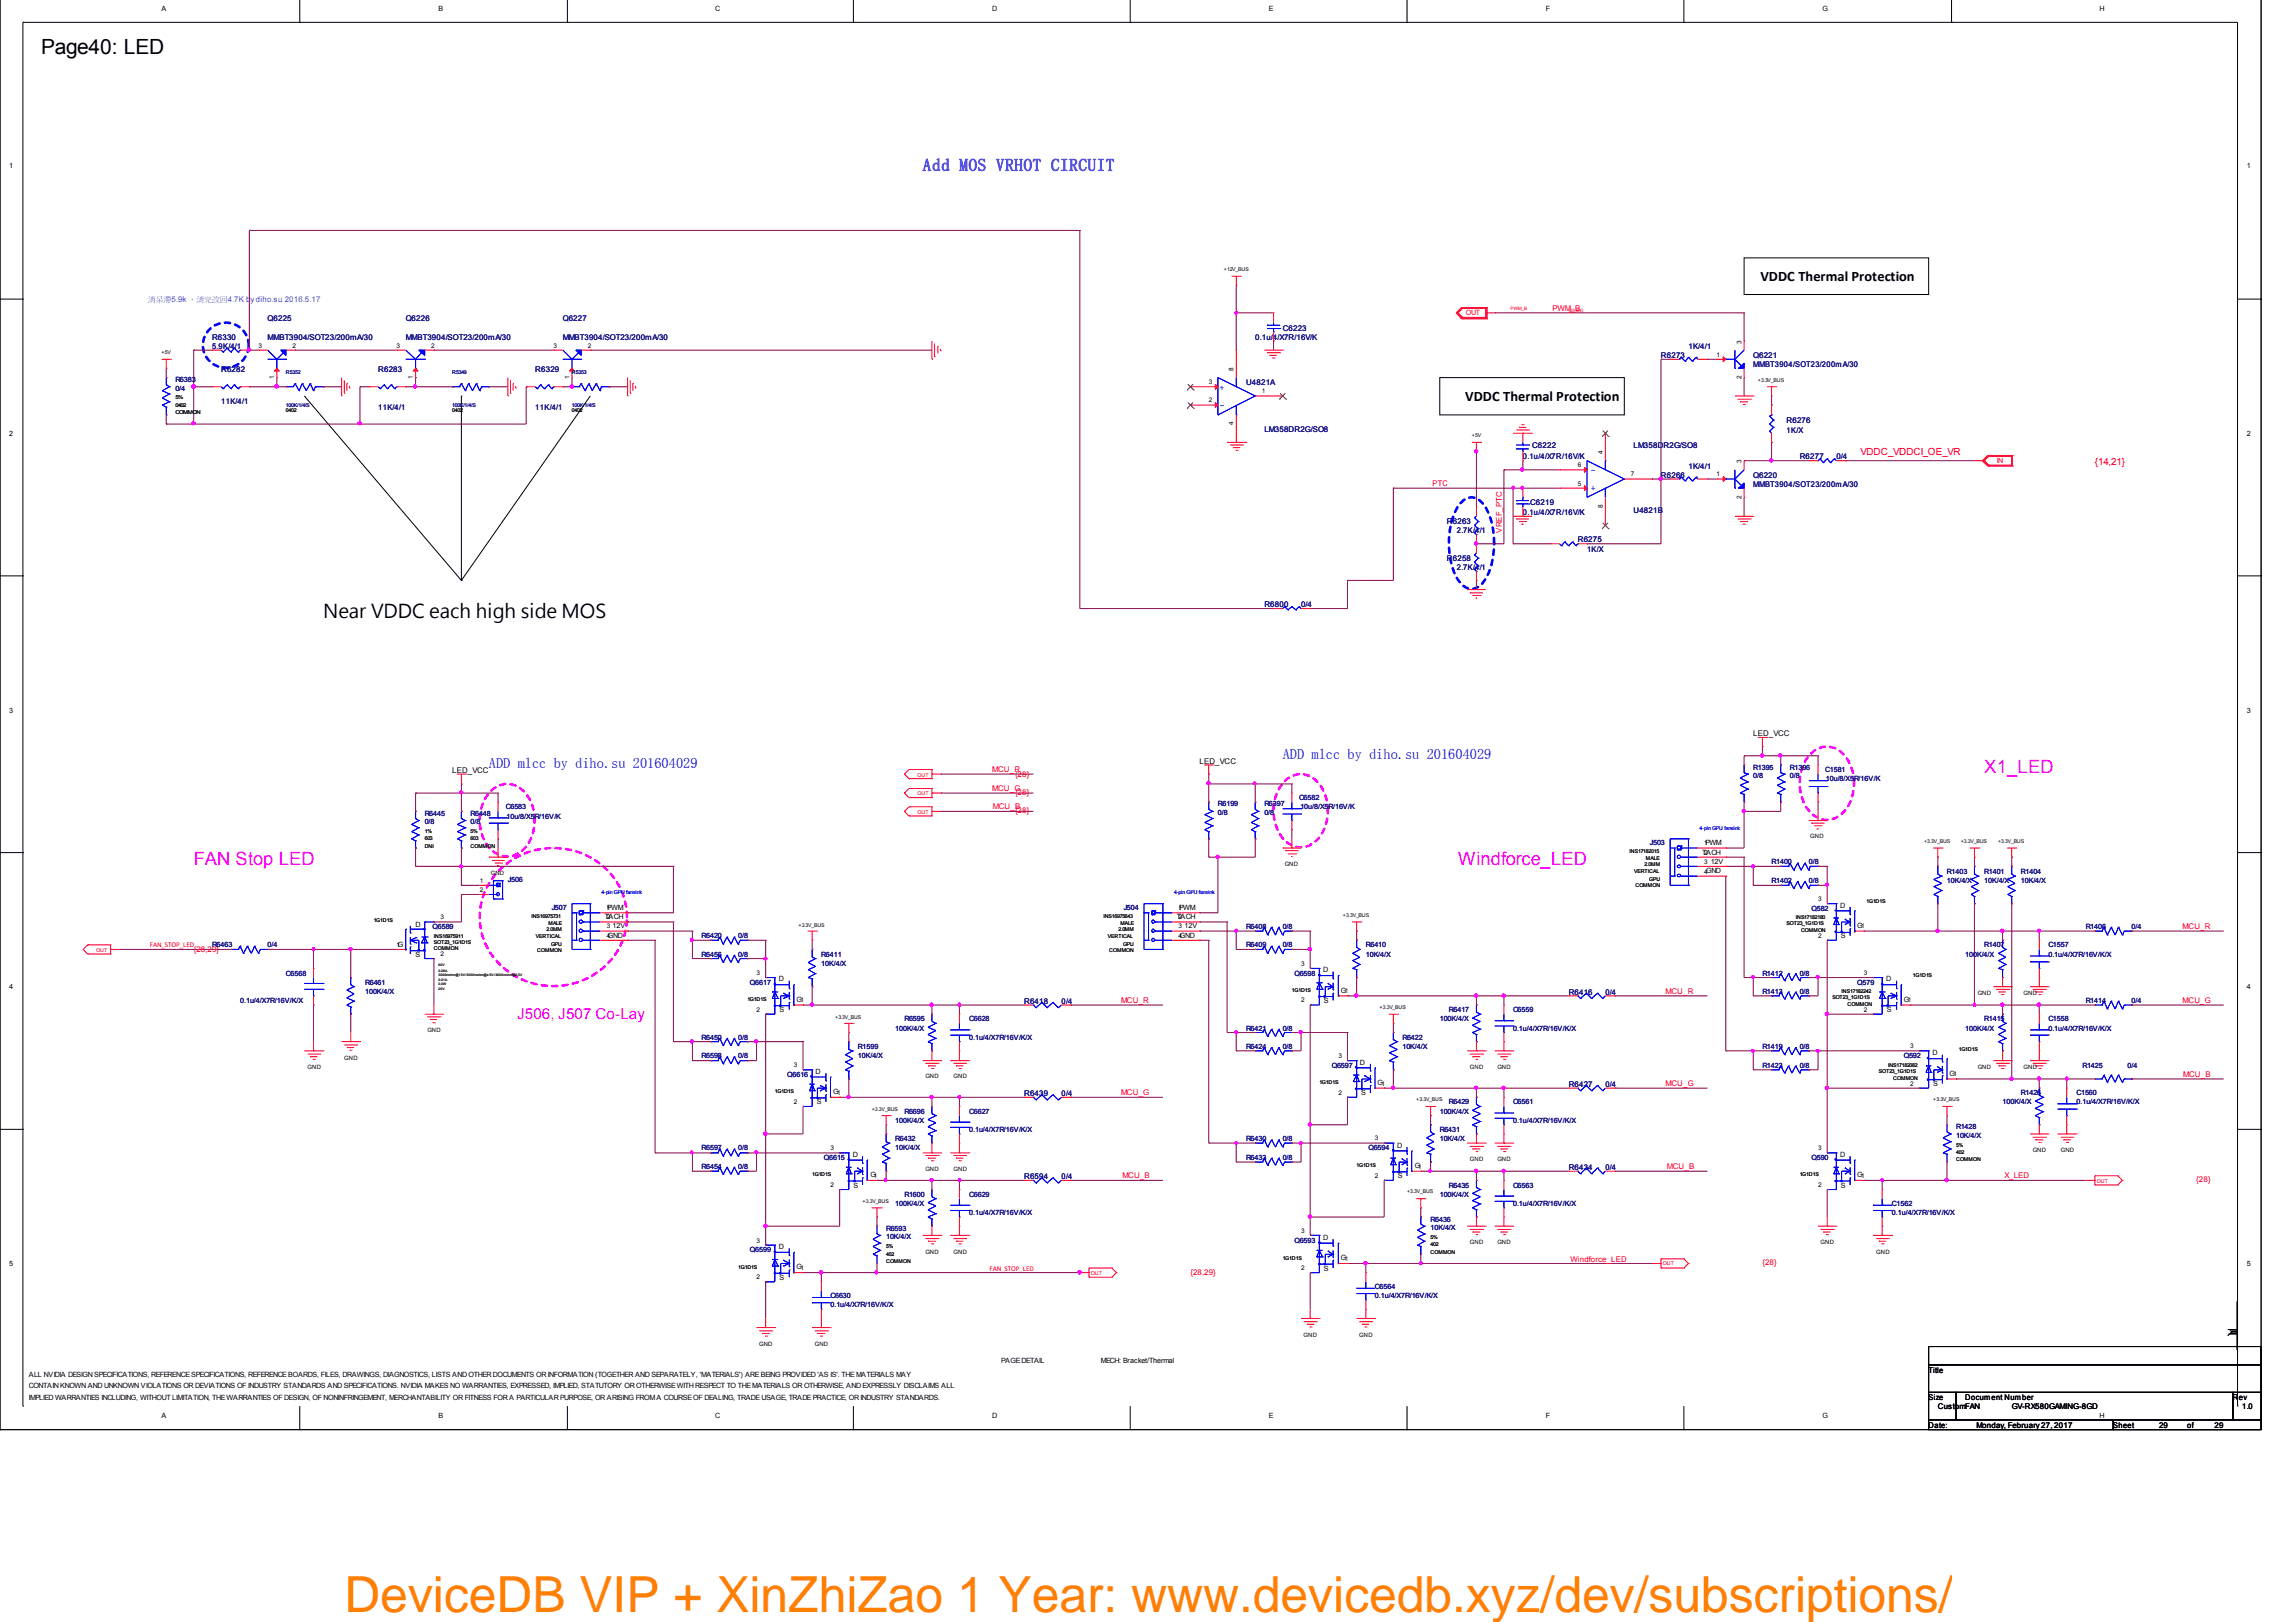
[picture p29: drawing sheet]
<svg xmlns="http://www.w3.org/2000/svg" width="297mm" height="210mm" viewBox="0 0 297 210" stroke-linecap="round" stroke-linejoin="round" font-family="sans-serif">
<defs><g id="words">
<text font-size="6.4" fill="#ff8000" x="44.6" y="208.5">DeviceDB VIP + XinZhiZao 1 Year: www.devicedb.xyz/dev/subscriptions/</text>
<text font-size="2.7" x="5.3" y="7">Page40: LED</text>
<text font-size="2.5" x="41.8" y="79.9">Near VDDC each high side MOS</text>
<g font-size="2.4" fill="#f0f">
<text x="256.7" y="100">X1_LED</text>
<text x="25.1" y="111.9">FAN Stop LED</text>
<text x="188.6" y="111.9">Windforce_LED</text>
</g>
<text font-size="2.2" fill="#8000ff" x="119.4" y="22.1">Add MOS VRHOT CIRCUIT</text>
<g font-size="1.9">
<text x="227.8" y="36.3">VDDC Thermal Protection</text>
<text x="189.6" y="51.8">VDDC Thermal Protection</text>
</g>
<g font-size="1.9" fill="#00f">
<text x="63.2" y="99.4">ADD mlcc by diho.su 201604029</text>
<text x="165.9" y="98.2">ADD mlcc by diho.su 201604029</text>
</g>
<text font-size="1.9" fill="#f0f" x="66.9" y="131.8">J506, J507 Co-Lay</text>
<g font-size="1.3" fill="#f00">
<text x="240.7" y="58.9">VDDC_VDDCI_OE_VR</text>
<text x="271" y="60.1">{14,21}</text>
</g>
<text font-size="1" fill="#0080ff" x="19.1" y="39.1">消呆滯5.9k ，消完改回4.7K by diho.su 2016.5.17</text>
<g font-size="1" fill="#000080">
<text x="34.6" y="41.5">Q6225</text>
<text x="52.5" y="41.5">Q6226</text>
<text x="72.8" y="41.5">Q6227</text>
<text x="27.4" y="44">R6330</text>
<text x="27.4" y="45.1">5.9K/4/1</text>
<text x="34.6" y="44">MMBT3904/SOT23/200mA/30</text>
<text x="52.5" y="44">MMBT3904/SOT23/200mA/30</text>
<text x="72.8" y="44">MMBT3904/SOT23/200mA/30</text>
<text x="162.4" y="44">0.1u/4/X7R/16V/K</text>
<text x="165.9" y="42.8">C6223</text>
<text x="214.9" y="46.3">R6273</text>
<text x="218.4" y="45.1">1K/4/1</text>
<text x="226.8" y="47.5">MMBT3904/SOT23/200mA/30</text>
<text x="226.8" y="46.3">Q6221</text>
<text x="28.6" y="52.3">11K/4/1</text>
<text x="28.6" y="48.1">R6282</text>
<text x="48.9" y="48.1">R6283</text>
<text x="48.9" y="53">11K/4/1</text>
<text x="69.3" y="48.1">R6329</text>
<text x="69.3" y="53">11K/4/1</text>
<text x="161.2" y="49.9">U4821A</text>
<text x="163.6" y="55.9">LM358DR2G/SO8</text>
<text x="197" y="59.5">0.1u/4/X7R/16V/K</text>
<text x="198.2" y="58">C6222</text>
<text x="211.3" y="58">LM358DR2G/SO8</text>
<text x="231.1" y="54.7">R6276</text>
<text x="231.1" y="56.1">1K/X</text>
<text x="232.8" y="59.5">R6277</text>
<text x="237.6" y="59.5">0/4</text>
<text x="198" y="65.4">C6219</text>
<text x="214.9" y="61.8">R6266</text>
<text x="218.4" y="60.6">1K/4/1</text>
<text x="226.8" y="63">MMBT3904/SOT23/200mA/30</text>
<text x="226.8" y="61.8">Q6220</text>
<text x="187.2" y="67.8">R6263</text>
<text x="188.5" y="69">2.7K/4/1</text>
<text x="197" y="66.6">0.1u/4/X7R/16V/K</text>
<text x="204.1" y="70.2">R6275</text>
<text x="205.3" y="71.4">1K/X</text>
<text x="211.3" y="66.4">U4821B</text>
<text x="187.2" y="72.6">R6258</text>
<text x="188.5" y="73.8">2.7K/4/1</text>
<text x="163.6" y="78.6">R6800</text>
<text x="168.3" y="78.6">0/4</text>
<text x="132.5" y="129.9">R6418</text>
<text x="137.3" y="129.9">0/4</text>
<text x="202.9" y="128.7">R6416</text>
<text x="207.7" y="128.7">0/4</text>
<text x="132.5" y="141.8">R6439</text>
<text x="137.3" y="141.8">0/4</text>
<text x="202.9" y="140.6">R6427</text>
<text x="207.7" y="140.6">0/4</text>
<text x="132.5" y="152.6">R6594</text>
<text x="137.3" y="152.6">0/4</text>
<text x="202.9" y="151.4">R6434</text>
<text x="207.7" y="151.4">0/4</text>
</g>
<g font-size="1" fill="#f00">
<text x="200.8" y="40.2">PWM_B</text>
<text x="185.3" y="62.9">PTC</text>
<text x="194.3" y="68.9" transform="rotate(-90 194.3 68.9)">VREF_PTC</text>
<text x="128.4" y="99.9">MCU_R</text>
<text x="131.3" y="100.5">{28}</text>
<text x="128.4" y="102.4">MCU_G</text>
<text x="128.4" y="104.7">MCU_B</text>
<text x="131.3" y="102.9">{28}</text>
<text x="131.3" y="105.3">{28}</text>
<text x="25.1" y="123.2">{28,29}</text>
<text x="282.4" y="120.2">MCU_R</text>
<text x="145" y="129.8">MCU_R</text>
<text x="215.5" y="128.6">MCU_R</text>
<text x="282.4" y="129.8">MCU_G</text>
<text x="145" y="141.7">MCU_G</text>
<text x="215.5" y="140.6">MCU_G</text>
<text x="282.4" y="139.4">MCU_B</text>
<text x="145.2" y="152.5">MCU_B</text>
<text x="215.6" y="151.3">MCU_B</text>
<text x="259.3" y="152.5">X_LED</text>
<text x="284.1" y="153">{28}</text>
<text x="154" y="164.9">{28,29}</text>
<text x="203.2" y="163.3">Windforce_LED</text>
<text x="228" y="163.8">{28}</text>
</g>
<g font-size="1" fill="#00f">
<text x="157.8" y="52.8">-</text>
<text x="157.8" y="50.5">+</text>
<text x="206.4" y="60.6" transform="rotate(-180 206.4 60.6)">-</text>
<text x="206.4" y="62.9" transform="rotate(-180 206.4 62.9)">+</text>
</g>
<g font-size="1">
<text x="226.8" y="95.3">LED_VCC</text>
<text x="58.5" y="100">LED_VCC</text>
<text x="155.2" y="98.8">LED_VCC</text>
<text x="249.5" y="177.6">Title</text>
<text x="249.5" y="181.2">Size</text>
<text x="249.5" y="184.8">Date:</text>
<text x="250.7" y="182.4">CustomFAN</text>
<text x="254.3" y="181.2">Document Number</text>
<text x="255.7" y="184.8">Monday, February 27, 2017</text>
<text x="260.3" y="182.4">GV-RX580GAMING-8GD</text>
<text x="273.4" y="184.8">Sheet</text>
<text x="279.3" y="184.8">29</text>
<text x="283" y="184.8">of</text>
<text x="286.5" y="184.8">29</text>
<text x="288.9" y="181.2">Rev</text>
<text x="290.1" y="182.4">1.0</text>
</g>
<g font-size=".9">
<text x="20.9" y="1.5">A</text>
<text x="56.7" y="1.5">B</text>
<text x="92.5" y="1.5">C</text>
<text x="128.4" y="1.5">D</text>
<text x="164.2" y="1.5">E</text>
<text x="200" y="1.5">F</text>
<text x="235.8" y="1.5">G</text>
<text x="271.6" y="1.5">H</text>
<text x="1.2" y="21.8">1</text>
<text x="290.7" y="21.8">1</text>
<text x="1.2" y="56.4">2</text>
<text x="290.7" y="56.4">2</text>
<text x="1.2" y="92.2">3</text>
<text x="290.7" y="92.2">3</text>
<text x="220.2" y="110.6">TACH</text>
<text x="221.3" y="111.8">12V</text>
<text x="53.8" y="119.9">D</text>
<text x="78.2" y="118.9">TACH</text>
<text x="78.6" y="117.7">PWM</text>
<text x="152.2" y="118.9">TACH</text>
<text x="152.6" y="117.7">PWM</text>
<text x="238.1" y="117.5">D</text>
<text x="53.8" y="123.8">S</text>
<text x="79.2" y="120.2">12V</text>
<text x="153.2" y="120.2">12V</text>
<text x="171.2" y="125.8">D</text>
<text x="238.2" y="121.4">S</text>
<text x="240.3" y="120.2">G1</text>
<text x="1.2" y="128">4</text>
<text x="100.8" y="127">D</text>
<text x="100.8" y="131">S</text>
<text x="103" y="129.6">G1</text>
<text x="171.3" y="129.8">S</text>
<text x="173.5" y="128.5">G1</text>
<text x="244" y="127">D</text>
<text x="244.1" y="131">S</text>
<text x="246.3" y="129.6">G1</text>
<text x="290.7" y="128">4</text>
<text x="175.9" y="137.8">D</text>
<text x="250" y="136.6">D</text>
<text x="105.5" y="139">D</text>
<text x="105.7" y="142.9">S</text>
<text x="107.8" y="141.6">G1</text>
<text x="176.1" y="141.7">S</text>
<text x="178.2" y="140.4">G1</text>
<text x="250.1" y="140.6">S</text>
<text x="252.2" y="139.2">G1</text>
<text x="110.3" y="149.7">D</text>
<text x="180.8" y="148.5">D</text>
<text x="238.1" y="149.7">D</text>
<text x="110.4" y="153.7">S</text>
<text x="112.6" y="152.3">G1</text>
<text x="180.8" y="152.5">S</text>
<text x="183" y="151.1">G1</text>
<text x="238.2" y="153.7">S</text>
<text x="240.3" y="152.3">G1</text>
<text x="100.8" y="161.6">D</text>
<text x="171.2" y="160.5">D</text>
<text x="1.2" y="163.8">5</text>
<text x="100.8" y="165.6">S</text>
<text x="103" y="164.3">G1</text>
<text x="171.3" y="164.4">S</text>
<text x="173.5" y="163.1">G1</text>
<text x="290.7" y="163.8">5</text>
<text x="3.7" y="179.6">CONTAIN KNOWN AND UNKNOWN VIOLATIONS OR DEVIATIONS OF INDUSTRY STANDARDS AND SPECIFICATIONS. NVIDIA MAKES NO WARRANTIES, EXPRESSED, IMPLIED, STATUTORY OR OTHERWISE WITH RESPECT TO THE MATERIALS OR OTHERWISE, AND EXPRESSLY DISCLAIMS ALL</text>
<text x="3.7" y="178.2">ALL NVIDIA DESIGN SPECIFICATIONS, REFERENCE SPECIFICATIONS, REFERENCE BOARDS, FILES, DRAWINGS, DIAGNOSTICS, LISTS AND OTHER DOCUMENTS OR INFORMATION (TOGETHER AND SEPARATELY, 'MATERIALS') ARE BEING PROVIDED 'AS IS'. THE MATERIALS MAY</text>
<text x="129.5" y="176.4">PAGE DETAIL</text>
<text x="142.4" y="176.4">MECH: Bracket/Thermal</text>
<text x="3.7" y="181.1">IMPLIED WARRANTIES INCLUDING, WITHOUT LIMITATION, THE WARRANTIES OF DESIGN, OF NONINFRINGEMENT, MERCHANTABILITY OR FITNESS FOR A PARTICULAR PURPOSE, OR ARISING FROM A COURSE OF DEALING, TRADE USAGE, TRADE PRACTICE, OR INDUSTRY STANDARDS.</text>
<text x="20.9" y="183.5">A</text>
<text x="56.7" y="183.5">B</text>
<text x="92.5" y="183.5">C</text>
<text x="128.4" y="183.5">D</text>
<text x="164.2" y="183.5">E</text>
<text x="200" y="183.5">F</text>
<text x="235.8" y="183.5">G</text>
<text x="271.6" y="183.5">H</text>
</g>
<g font-size=".9" fill="#f00">
<text x="189.7" y="40.8">OUT</text>
<text x="258.3" y="60">IN</text>
<text x="19.4" y="122.6">FAN_STOP_LED</text>
<text x="128" y="164.4">FAN_STOP_LED</text>
</g>
<g font-size=".9" fill="#000080">
<text x="22.7" y="49.5">R6383</text>
<text x="22.7" y="50.6">0/4</text>
<text x="226.8" y="100.7">0/8</text>
<text x="226.8" y="99.6">R1395</text>
<text x="231.6" y="100.7">0/8</text>
<text x="231.6" y="99.6">R1396</text>
<text x="236.1" y="99.9">C1581</text>
<text x="236.2" y="101.1">10u/8/X5R/16V/K</text>
<text x="54.9" y="106.6">0/8</text>
<text x="54.9" y="105.6">R6445</text>
<text x="60.9" y="106.6">0/8</text>
<text x="60.9" y="105.6">R6448</text>
<text x="65.4" y="104.7">C6583</text>
<text x="65.5" y="105.9">10u/8/X5R/16V/K</text>
<text x="157.6" y="105.4">0/8</text>
<text x="157.6" y="104.3">R6199</text>
<text x="163.6" y="105.4">0/8</text>
<text x="163.6" y="104.3">R6397</text>
<text x="168.1" y="103.6">C6582</text>
<text x="168.2" y="104.7">10u/8/X5R/16V/K</text>
<text x="213.4" y="109.4">J503</text>
<text x="229.2" y="111.9">R1400</text>
<text x="234" y="111.9">0/8</text>
<text x="251.9" y="113">R1403</text>
<text x="256.7" y="113">R1401</text>
<text x="261.5" y="113">R1404</text>
<text x="65.7" y="114.1">J506</text>
<text x="71.4" y="117.7">J507</text>
<text x="145.4" y="117.7">J504</text>
<text x="229.2" y="114.3">R1402</text>
<text x="234" y="114.3">0/8</text>
<text x="234.4" y="117.9">Q582</text>
<text x="251.9" y="114.3">10K/4/X</text>
<text x="256.7" y="114.3">10K/4/X</text>
<text x="261.5" y="114.3">10K/4/X</text>
<text x="27.4" y="122.6">R6463</text>
<text x="34.6" y="122.6">0/4</text>
<text x="56" y="120.2">Q6589</text>
<text x="90.8" y="121.4">R6420</text>
<text x="90.8" y="123.8">R6456</text>
<text x="95.5" y="121.4">0/8</text>
<text x="95.5" y="123.8">0/8</text>
<text x="106.3" y="123.8">R6411</text>
<text x="106.3" y="125">10K/4/X</text>
<text x="161.2" y="120.2">R6408</text>
<text x="161.2" y="122.6">R6409</text>
<text x="165.9" y="120.2">0/8</text>
<text x="165.9" y="122.6">0/8</text>
<text x="176.7" y="122.6">R6410</text>
<text x="176.7" y="123.8">10K/4/X</text>
<text x="254.3" y="123.8">100K/4/X</text>
<text x="256.7" y="122.6">R1407</text>
<text x="265" y="122.6">C1557</text>
<text x="265" y="123.8">0.1u/4/X7R/16V/K/X</text>
<text x="269.8" y="120.2">R1406</text>
<text x="275.8" y="120.2">0/4</text>
<text x="31.1" y="129.8">0.1u/4/X7R/16V/K/X</text>
<text x="37" y="126.3">C6568</text>
<text x="47.2" y="128.6">100K/4/X</text>
<text x="47.2" y="127.4">R6461</text>
<text x="97" y="127.4">Q6617</text>
<text x="167.5" y="126.3">Q6598</text>
<text x="187.5" y="131">R6417</text>
<text x="195.7" y="131">C6559</text>
<text x="228" y="128.6">R1413</text>
<text x="228" y="126.3">R1412</text>
<text x="232.8" y="128.6">0/8</text>
<text x="232.8" y="126.3">0/8</text>
<text x="240.3" y="127.4">Q579</text>
<text x="269.8" y="129.8">R1414</text>
<text x="275.8" y="129.8">0/4</text>
<text x="90.8" y="134.5">R6450</text>
<text x="90.8" y="136.9">R6598</text>
<text x="95.5" y="134.5">0/8</text>
<text x="95.5" y="136.9">0/8</text>
<text x="111" y="135.7">R1599</text>
<text x="111" y="136.9">10K/4/X</text>
<text x="115.8" y="133.4">100K/4/X</text>
<text x="117" y="132.2">R6595</text>
<text x="125.4" y="132.2">C6628</text>
<text x="125.4" y="134.5">0.1u/4/X7R/16V/K/X</text>
<text x="161.2" y="135.7">R6424</text>
<text x="161.2" y="133.4">R6421</text>
<text x="165.9" y="135.7">0/8</text>
<text x="165.9" y="133.4">0/8</text>
<text x="181.4" y="134.5">R6422</text>
<text x="181.4" y="135.7">10K/4/X</text>
<text x="186.3" y="132.2">100K/4/X</text>
<text x="195.7" y="133.4">0.1u/4/X7R/16V/K/X</text>
<text x="228" y="135.7">R1419</text>
<text x="232.8" y="135.7">0/8</text>
<text x="246.3" y="136.9">Q592</text>
<text x="254.3" y="133.4">100K/4/X</text>
<text x="256.7" y="132.2">R1415</text>
<text x="265" y="132.2">C1558</text>
<text x="265" y="133.4">0.1u/4/X7R/16V/K/X</text>
<text x="101.9" y="139.4">Q6616</text>
<text x="172.3" y="138.2">Q6597</text>
<text x="187.5" y="142.9">R6429</text>
<text x="195.7" y="142.9">C6561</text>
<text x="228" y="138.2">R1423</text>
<text x="232.8" y="138.2">0/8</text>
<text x="259.1" y="142.9">100K/4/X</text>
<text x="261.5" y="141.7">R1426</text>
<text x="268.6" y="141.7">C1560</text>
<text x="268.6" y="142.9">0.1u/4/X7R/16V/K/X</text>
<text x="269.4" y="138.2">R1425</text>
<text x="275.3" y="138.2">0/4</text>
<text x="90.8" y="148.9">R6597</text>
<text x="95.5" y="148.9">0/8</text>
<text x="115.8" y="145.3">100K/4/X</text>
<text x="115.8" y="147.7">R6432</text>
<text x="115.8" y="148.9">10K/4/X</text>
<text x="117" y="144.1">R6696</text>
<text x="125.4" y="144.1">C6627</text>
<text x="125.4" y="146.5">0.1u/4/X7R/16V/K/X</text>
<text x="161.2" y="147.7">R6430</text>
<text x="165.9" y="147.7">0/8</text>
<text x="177" y="148.9">Q6594</text>
<text x="186.3" y="144.1">100K/4/X</text>
<text x="186.3" y="146.5">R6431</text>
<text x="186.3" y="147.7">10K/4/X</text>
<text x="195.7" y="145.3">0.1u/4/X7R/16V/K/X</text>
<text x="253.1" y="147.2">10K/4/X</text>
<text x="253.1" y="146.1">R1428</text>
<text x="90.8" y="151.3">R6454</text>
<text x="95.5" y="151.3">0/8</text>
<text x="106.6" y="150.1">Q6615</text>
<text x="117" y="154.9">R1600</text>
<text x="125.4" y="154.9">C6629</text>
<text x="161.2" y="150.1">R6433</text>
<text x="165.9" y="150.1">0/8</text>
<text x="186.3" y="154.9">100K/4/X</text>
<text x="187.5" y="153.7">R6435</text>
<text x="195.7" y="153.7">C6563</text>
<text x="234.4" y="150.1">Q590</text>
<text x="114.6" y="160.4">10K/4/X</text>
<text x="114.6" y="159.3">R6593</text>
<text x="115.8" y="156.1">100K/4/X</text>
<text x="125.4" y="157.2">0.1u/4/X7R/16V/K/X</text>
<text x="167.5" y="160.8">Q6593</text>
<text x="185.1" y="159.2">10K/4/X</text>
<text x="185.1" y="158.1">R6436</text>
<text x="195.7" y="156.1">0.1u/4/X7R/16V/K/X</text>
<text x="244.8" y="156.1">C1562</text>
<text x="244.8" y="157.2">0.1u/4/X7R/16V/K/X</text>
<text x="97" y="162.1">Q6599</text>
<text x="107.4" y="168">C6630</text>
<text x="177.9" y="166.8">C6564</text>
<text x="177.9" y="168">0.1u/4/X7R/16V/K/X</text>
<text x="107.4" y="169.2">0.1u/4/X7R/16V/K/X</text>
</g>
<g font-size=".8">
<text x="33.4" y="45">3</text>
<text x="37.8" y="45">2</text>
<text x="51.3" y="45">3</text>
<text x="55.8" y="45">2</text>
<text x="71.6" y="45">3</text>
<text x="76" y="45">2</text>
<text x="222.1" y="46.2">1</text>
<text x="225.3" y="44.5" transform="rotate(-90 225.3 44.5)">3</text>
<text x="35.5" y="49" transform="rotate(-90 35.5 49)">1</text>
<text x="53.4" y="49" transform="rotate(-90 53.4 49)">1</text>
<text x="73.7" y="49" transform="rotate(-90 73.7 49)">1</text>
<text x="156.4" y="49.7">3</text>
<text x="156.4" y="52.1">2</text>
<text x="159.6" y="48" transform="rotate(-90 159.6 48)">8</text>
<text x="163.2" y="50.9">1</text>
<text x="225.3" y="49" transform="rotate(-90 225.3 49)">2</text>
<text x="159.6" y="55" transform="rotate(-90 159.6 55)">4</text>
<text x="207.3" y="58.8" transform="rotate(-90 207.3 58.8)">4</text>
<text x="225.3" y="60" transform="rotate(-90 225.3 60)">3</text>
<text x="204.1" y="62.8">5</text>
<text x="204.1" y="60.5">6</text>
<text x="207.3" y="65.7" transform="rotate(-90 207.3 65.7)">8</text>
<text x="211" y="61.7">7</text>
<text x="222.1" y="61.7">1</text>
<text x="225.3" y="64.5" transform="rotate(-90 225.3 64.5)">2</text>
<text x="63.5" y="113.3">GND</text>
<text x="166.2" y="112.1">GND</text>
<text x="220.5" y="109.4">1PWM</text>
<text x="220.5" y="110.6">2</text>
<text x="220.5" y="111.8">3</text>
<text x="220.5" y="113">4GND</text>
<text x="234.2" y="108.5">GND</text>
<text x="57" y="119">3</text>
<text x="62.1" y="114.2">1</text>
<text x="62.1" y="115.4">2</text>
<text x="78.5" y="117.8">1</text>
<text x="78.5" y="119">2</text>
<text x="152.5" y="117.8">1</text>
<text x="152.5" y="119">2</text>
<text x="235.2" y="116.6">3</text>
<text x="51.3" y="122.5">1G</text>
<text x="57" y="123.7">2</text>
<text x="78.5" y="120.2">3</text>
<text x="78.5" y="121.3">4GND</text>
<text x="152.5" y="120.2">3</text>
<text x="152.5" y="121.3">4GND</text>
<text x="168.3" y="125">3</text>
<text x="235.2" y="121.3">2</text>
<text x="97.9" y="130.9">2</text>
<text x="97.9" y="126.2">3</text>
<text x="168.3" y="129.7">2</text>
<text x="241.1" y="130.9">2</text>
<text x="241.1" y="126.2">3</text>
<text x="255.9" y="128.8">GND</text>
<text x="261.8" y="128.8">GND</text>
<text x="44.5" y="137.2">GND</text>
<text x="55.3" y="133.5">GND</text>
<text x="173.1" y="136.9">3</text>
<text x="247.1" y="135.7">3</text>
<text x="39.8" y="138.4">GND</text>
<text x="102.7" y="142.8">2</text>
<text x="102.7" y="138.1">3</text>
<text x="119.7" y="139.5">GND</text>
<text x="123.4" y="139.5">GND</text>
<text x="173.1" y="141.7">2</text>
<text x="190.2" y="138.4">GND</text>
<text x="193.7" y="138.4">GND</text>
<text x="247.1" y="140.5">2</text>
<text x="255.9" y="138.4">GND</text>
<text x="261.8" y="138.4">GND</text>
<text x="107.4" y="148.9">3</text>
<text x="177.9" y="147.6">3</text>
<text x="235.2" y="148.9">3</text>
<text x="263" y="149.1">GND</text>
<text x="266.6" y="149.1">GND</text>
<text x="107.4" y="153.6">2</text>
<text x="119.7" y="151.5">GND</text>
<text x="123.4" y="151.5">GND</text>
<text x="177.9" y="152.4">2</text>
<text x="190.2" y="150.3">GND</text>
<text x="193.7" y="150.3">GND</text>
<text x="235.2" y="153.6">2</text>
<text x="97.9" y="160.8">3</text>
<text x="168.3" y="159.5">3</text>
<text x="190.2" y="161.1">GND</text>
<text x="193.7" y="161.1">GND</text>
<text x="235.5" y="161.1">GND</text>
<text x="97.9" y="165.5">2</text>
<text x="119.7" y="162.2">GND</text>
<text x="123.4" y="162.2">GND</text>
<text x="168.3" y="164.4">2</text>
<text x="242.7" y="162.2">GND</text>
<text x="168.7" y="173">GND</text>
<text x="175.9" y="173">GND</text>
<text x="98.2" y="174.2">GND</text>
<text x="105.4" y="174.2">GND</text>
</g>
<g font-size=".7">
<text x="158.3" y="35.1">+12V_BUS</text>
<text x="20.9" y="45.8">+5V</text>
<text x="22.7" y="53.6">COMMON</text>
<text x="22.7" y="51.7">5%</text>
<text x="22.7" y="52.7">0402</text>
<text x="37" y="53.4">0402</text>
<text x="58.5" y="53.4">0402</text>
<text x="74" y="53.4">0402</text>
<text x="227.4" y="49.5">+3.3V_BUS</text>
<text x="190.4" y="56.6">+5V</text>
<text x="54.9" y="107.8">1%</text>
<text x="60.9" y="107.8">5%</text>
<text x="54.9" y="109.7">DNI</text>
<text x="54.9" y="108.7">603</text>
<text x="60.9" y="109.7">COMMON</text>
<text x="60.9" y="108.7">603</text>
<text x="210.8" y="110.4">INS17182015</text>
<text x="211.4" y="113">VERTICAL</text>
<text x="212.8" y="112.1">2.0MM</text>
<text x="212.9" y="111.3">MALE</text>
<text x="248.9" y="109.1">+3.3V_BUS</text>
<text x="253.7" y="109.1">+3.3V_BUS</text>
<text x="258.5" y="109.1">+3.3V_BUS</text>
<text x="48.3" y="119.3">1G1D1S</text>
<text x="68.7" y="118.8">INS16975731</text>
<text x="71" y="119.6">MALE</text>
<text x="103.3" y="119.9">+3.3V_BUS</text>
<text x="142.7" y="118.8">INS16975643</text>
<text x="144.9" y="119.6">MALE</text>
<text x="173.7" y="118.6">+3.3V_BUS</text>
<text x="211.6" y="114.8">COMMON</text>
<text x="213.4" y="114.1">GPU</text>
<text x="231.1" y="119.7">SOT23_1G1D1S</text>
<text x="232.3" y="118.9">INS17182180</text>
<text x="241.5" y="116.9">1G1D1S</text>
<text x="56.1" y="123">COMMON</text>
<text x="56.1" y="122.1">SOT23_1G1D1S</text>
<text x="56.1" y="121.3">INS16975911</text>
<text x="69.3" y="121.3">VERTICAL</text>
<text x="69.5" y="123.2">COMMON</text>
<text x="70.7" y="120.5">2.0MM</text>
<text x="71.3" y="122.4">GPU</text>
<text x="143.3" y="121.3">VERTICAL</text>
<text x="143.5" y="123.2">COMMON</text>
<text x="144.7" y="120.5">2.0MM</text>
<text x="145.3" y="122.4">GPU</text>
<text x="233" y="120.6">COMMON</text>
<text x="96.7" y="129.6">1G1D1S</text>
<text x="108" y="131.8">+3.3V_BUS</text>
<text x="167.1" y="128.4">1G1D1S</text>
<text x="178.5" y="130.6">+3.3V_BUS</text>
<text x="237.1" y="129.3">SOT23_1G1D1S</text>
<text x="238.3" y="128.5">INS17182242</text>
<text x="239" y="130.1">COMMON</text>
<text x="247.5" y="126.4">1G1D1S</text>
<text x="253.4" y="136">1G1D1S</text>
<text x="100.2" y="141.5">1G1D1S</text>
<text x="112.8" y="143.8">+3.3V_BUS</text>
<text x="170.7" y="140.3">1G1D1S</text>
<text x="183.2" y="142.5">+3.3V_BUS</text>
<text x="243.1" y="138.9">SOT23_1G1D1S</text>
<text x="244.3" y="138">INS17182082</text>
<text x="244.9" y="139.7">COMMON</text>
<text x="250.1" y="142.5">+3.3V_BUS</text>
<text x="253.1" y="148.4">5%</text>
<text x="253.1" y="149.4">402</text>
<text x="105.1" y="152.2">1G1D1S</text>
<text x="111.6" y="155.7">+3.3V_BUS</text>
<text x="175.5" y="151.1">1G1D1S</text>
<text x="182" y="154.4">+3.3V_BUS</text>
<text x="232.8" y="152.2">1G1D1S</text>
<text x="253.1" y="150.3">COMMON</text>
<text x="114.6" y="161.6">5%</text>
<text x="185.1" y="160.4">5%</text>
<text x="185.1" y="161.3">402</text>
<text x="95.5" y="164.2">1G1D1S</text>
<text x="114.6" y="163.4">COMMON</text>
<text x="114.6" y="162.5">402</text>
<text x="165.9" y="163">1G1D1S</text>
<text x="185.1" y="162.2">COMMON</text>
</g>
<g font-size=".7" fill="#000080">
<text x="37" y="48.4">R5352</text>
<text x="37" y="52.7">100K/1/4/S</text>
<text x="58.5" y="48.4">R5349</text>
<text x="58.5" y="52.7">100K/1/4/S</text>
<text x="74" y="48.4">R5353</text>
<text x="74" y="52.7">100K/1/4/S</text>
</g>
<g font-size=".7" fill="#f00">
<text x="118.7" y="100.5">OUT</text>
<text x="118.7" y="102.9">OUT</text>
<text x="118.7" y="105.3">OUT</text>
<text x="12.4" y="123.2">OUT</text>
<text x="271.3" y="153.1">OUT</text>
<text x="141.1" y="165">OUT</text>
<text x="215.1" y="163.8">OUT</text>
</g>
<g font-size=".7" fill="#00f">
<text x="219.9" y="107.4">4-pin GPU fansink</text>
<text x="77.8" y="115.7">4-pin GPU fansink</text>
<text x="151.9" y="115.7">4-pin GPU fansink</text>
</g>
<g font-size=".6" fill="#f00">
<text x="195.4" y="40.1">PWM_B</text>
<text x="202.9" y="40.3">{23,24}</text>
</g>
<g font-size=".4">
<text x="56.7" y="125.1">60V</text>
<text x="56.7" y="125.7">0.26A</text>
<text x="56.7" y="126.3">3000mohm@10V / 3000mohm@4.5V / 3000mohm@2.5V</text>
<text x="56.7" y="127.5">0.3W</text>
<text x="56.7" y="128.1">20V</text>
<text x="56.7" y="126.9">0.31A</text>
</g>
</g></defs>
<g fill="none" stroke="#000" stroke-width=".13">
<path d="M0 -.1v185.1M38.8 -.1v3M73.4 -.1v3M110.4 -.1v3M146.2 -.1v3M182 -.1v3M217.8 -.1v3M252.5 -.1v3M292.5 -.1v185.1M3 2.9h.1M3 2.9v179.1M3 2.9h286.5v179.1"/>
<path d="M38.8 2.9h.1M73.4 2.9h.1M110.4 2.9h.1M146.2 2.9h.1M182 2.9h.1M217.8 2.9h.1M252.5 2.9h.1M0 38.7h3M3 38.7h.1M225.6 33.4h23.9v4.7h-23.9zM289.5 38.7h3M292.5 38.7h.1"/>
<path d="M39.4 51.2l20.3 23.9M59.7 51.2h.1M59.7 51.2v23.9M76.4 51.2l-16.7 23.9M186.3 48.9h23.8v4.8h-23.8zM0 74.5h3M3 74.5h.1M59.7 75.1h.1M289.5 74.5h3M292.5 74.5h.1M0 110.3h3M3 110.3h.1"/>
<path d="M289.5 110.3h3M292.5 110.3h.1M0 146.1h3M3 146.1h.1M289.5 146.1h3M292.5 146.1h.1M249.5 174.3h43v2.3h-43zM249.5 176.6h43v3.6h-43zM288.2 172.8h.1M288.2 172.1h1.2M288.3 172.6h1.1M288.5 172.6h.9"/>
<path d="M288.5 172.2h.9M288.6 172.4h.1M288.6 172.3h.8M288.6 172.4h.8M288.6 172.4l-.4 .4M289.4 172.6h.1M289.4 172.2h.1M289.4 172.3h.1M289.4 172.1h.1M289.4 172.4h.1M289.4 174.7h.1M289.4 168.4v6.3"/>
<path d="M0 185h.1M0 185h292.5M3 182h.1M38.8 185h.1M38.8 182v3M73.4 185h.1M73.4 182v3M110.4 185h.1M110.4 182v3M146.2 185h.1M146.2 182v3M182 185h.1"/>
<path d="M182 182v3M217.8 185h.1M217.8 182v3M249.5 180.2h3.6v3.5h-3.6zM249.5 183.7h23.9v1.3h-23.9zM253.1 180.2h35.8v3.5h-35.8zM273.4 183.7h19.1v1.3h-19.1zM288.9 180.2h3.6v3.5h-3.6zM289.5 182h.1M292.5 185h.1"/>
</g>
<path d="M234.1 97.7a2.93 2.93 0 0 1 4.9 .6 5.8 5.8 0 0 1-.9 7.2 2.93 2.93 0 0 1-4.4-1.1 6 6 0 0 1 .4-6.7zM63.3 102.6a3 3 0 0 1 5 .5 5.6 5.6 0 0 1-.9 7.1 3 3 0 0 1-4.5-1 5.8 5.8 0 0 1 .4-6.6zM64.5 112.7a9.8 9.8 0 0 1 16 2.7 8.9 8.9 0 0 1-6.6 11.9 9.5 9.5 0 0 1-11.8-7.5 8.5 8.5 0 0 1 2.4-7.1zM166 101.3a2.93 2.93 0 0 1 5 .6 5.8 5.8 0 0 1-1 7.1 2.93 2.93 0 0 1-4.4-1 6 6 0 0 1 .4-6.7z" fill="none" stroke="#f0f" stroke-width=".34" stroke-dasharray=".7 .7"/>
<g fill="none" stroke="#00f" stroke-width=".34" stroke-dasharray=".7 .7">
<path d="M188.9 65.2a1.75 1.75 0 0 1 2.9 0 9.7 9.7 0 0 1 1.1 8.1 4.3 4.3 0 0 1-2 2.8 1.77 1.77 0 0 1-2-.7 9.7 9.7 0 0 1-1-8.1l.6-1.5z"/>
<circle cx="29.2" cy="44.7" r="2.94"/>
</g>
<g fill="none" stroke="#800040" stroke-width=".13">
<path d="M32.3 29.8h.1M32.3 29.8v15.5M32.3 29.8h107.4M139.7 29.8h.1M139.7 29.8v49M159.9 36.9h.1M159.9 36.9v8.4M21.5 54.9h.1M21.5 47.7h.1M21.5 47.7v1.2M21.5 53.7v1.2M25.1 54.9h.1"/>
<path d="M25.1 50.1h.1M25.1 45.3h.1M25.1 45.3v9.6M25.1 50.1h2.3M25.1 45.3h2.3M32.3 50.1h4.7M32.3 45.3h.1M32.3 50.1h.1M32.3 45.3h1.1M35.8 50.1h.1M35.8 48.9h.1M35.8 48.9v1.2"/>
<path d="M38.2 45.3h.1M38.2 45.3h13.1M41.8 50.1h.1M41.8 50.1h2.4M46.6 50.1h.1M46.6 54.9h.1M46.6 50.1v4.8M46.6 50.1h1.2M52.5 50.1h6M52.5 50.1h.1M53.8 50.1h.1M53.8 48.9h.1"/>
<path d="M53.8 48.9v1.2M56.1 45.3h.1M56.1 45.3h15.5M63.2 50.1h.1M63.2 50.1h2.5M68.1 50.1h.1M68.1 50.1v4.8h-46.6M72.8 50.1h.1M74 48.9h.1M74 48.9v1.2h-1.2M76.4 45.3h.1M76.4 45.3h44.2"/>
<path d="M78.8 50.1h.1M78.8 50.1h2.4M159.9 40.5h.1M159.9 40.5h4.9M164.8 44.1h.1M164.8 44.1v1.2M191 58.4h.1M191 57.2h.1M191 57.2v8.4M193.4 40.5h.1M193.4 40.5h32.2M197 59.6h.1"/>
<path d="M197 59.6v1.2M214.9 46.5h1.2M214.9 46.5h.1M214.9 46.5v23.9h-9.6M220.9 46.5h.1M220.9 46.5h1.2M225.6 59.6h.1M225.6 48.9h.1M225.6 40.5h.1M225.6 40.5v3.6M225.6 48.9v2.3M225.6 59.6h8.4"/>
<path d="M229.2 57.2h.1M229.2 59.6h.1M229.2 52.4h.1M229.2 51.2v1.2M229.2 57.2v2.4M238.8 59.6h.1M238.8 59.6h16.6M139.7 78.8h.1M139.7 78.8h25.1M169.5 78.8h.1M174.3 75.1h.1M174.3 75.1v3.7h-4.8"/>
<path d="M180.3 63.2h.1M180.3 63.2v11.9h-6M180.3 63.2h21.5M191 70.4h.1M191 75.1h.1M191 75.1v1.2M194.6 60.8h7.2M194.6 60.8h.1M194.6 60.8v9.6h-3.6M195.7 70.4h4.9M195.7 63.2h.1M195.7 70.4h.1"/>
<path d="M195.7 63.2v7.2M197 60.8h.1M197 63.2h.1M205.3 70.4h.1M213.7 62h2.4M213.7 62h.1M214.9 62h.1M220.9 62h.1M220.9 62h1.2M225.6 64.4h.1M225.6 64.4v2.4M225.6 97.8h.1"/>
<path d="M225.6 97.8v1.2M225.6 97.8h9.6M228 96.6h.1M228 97.8h.1M228 96.6v1.2M230.4 97.8h.1M230.4 97.8v1.2M235.2 97.8h.1M235.2 97.8v1.2M53.8 112.1h.1M53.8 102.6h.1M53.8 109.7h.1"/>
<path d="M53.8 102.6v2.4M53.8 109.7v2.4M53.8 102.6h10.6M53.8 112.1h33.3M56.1 119.3h.1M59.7 109.7h.1M59.7 102.6h.1M59.7 101.4h.1M59.7 112.1h.1M59.7 115.8h.1M59.7 114.6h.1M59.7 101.4v3.6"/>
<path d="M59.7 109.7v4.9M59.7 115.8v3.5h-3.6M59.7 115.8h2.4M59.7 114.6h2.4M64.4 108.6h.1M64.4 102.6h.1M64.4 102.6v1.2M64.4 108.6v1.1M81.2 119.3h.1M81.2 118.1h.1M81.2 119.3h5.9M87.1 119.3h.1"/>
<path d="M87.1 112.1h.1M87.1 112.1v6h-5.9M87.1 119.3v15.5M121.8 100.2h11.9M121.8 102.6h11.9M121.8 105h11.9M121.8 100.2h.1M121.8 102.6h.1M121.8 105h.1M155.2 119.3h3.5M155.2 119.3h.1M155.2 118.1h.1"/>
<path d="M156.4 101.4h.1M156.4 100.2h.1M156.4 108.6h.1M156.4 110.9h.1M156.4 100.2v3.6M156.4 108.6v2.3M156.4 101.4h10.7M157.6 110.9h.1M157.6 110.9v7.2h-2.4M158.7 119.3h.1M158.7 119.3v14.3M162.4 108.6h.1"/>
<path d="M162.4 101.4h.1M162.4 101.4v2.4M162.4 108.6v2.3h-6M167.1 107.4h.1M167.1 101.4h.1M167.1 101.4v1.2M167.1 107.4v1.2M223.3 110.9h2.3M223.3 112.1h.1M223.3 109.7h.1M223.3 110.9h.1M223.3 113.4h.1"/>
<path d="M223.3 113.4v22.6M223.3 112.1h7.1M225.6 105h.1M225.6 110.9h.1M225.6 103.8h.1M225.6 103.8v5.9h-2.3M225.6 110.9v15.6M226.8 114.6h3.6M226.8 112.1h.1M226.8 114.6h.1M226.8 112.1v2.5M230.4 103.8h.1"/>
<path d="M230.4 103.8v1.2h-4.8M235.2 114.6h.1M235.2 112.1h.1M235.2 103.8h.1M235.2 103.8v1.2M235.2 112.1h1.2M235.2 114.6h1.2M236.4 114.6h.1M236.4 112.1h.1M236.4 112.1v4.8M250.7 116.9h.1M250.7 110.9h.1"/>
<path d="M250.7 110.9v1.2M250.7 116.9v3.6M255.4 110.9h.1M255.4 116.9h.1M255.4 110.9v1.2M255.4 116.9v13.2M260.3 110.9h.1M260.3 116.9h.1M260.3 110.9v1.2M260.3 116.9v22.7M15.5 122.9h.1M15.5 122.9h14.4"/>
<path d="M34.6 122.9h16.7M34.6 122.9h.1M40.6 130.1h.1M40.6 122.9h.1M40.6 122.9v2.4M40.6 130.1v4.7M45.4 122.9h.1M45.4 131.2h.1M45.4 122.9v3.6M45.4 131.2v2.4M56.1 124.1h.1M56.1 124.1v6"/>
<path d="M81.2 120.5h8.4M81.2 120.5h.1M81.2 121.7h.1M81.2 121.7h3.6M84.8 121.7h.1M84.8 121.7v27.5M87.1 134.8h4.8M87.1 134.8h.1M89.6 124.1h.1M89.6 121.7h.1M89.6 134.8h.1M89.6 137.3h.1"/>
<path d="M89.6 120.5h.1M89.6 120.5v3.6M89.6 134.8v2.5M89.6 121.7h2.3M89.6 124.1h2.3M89.6 137.3h2.3M96.7 121.7h.1M96.7 124.1h.1M96.7 137.3h.1M96.7 134.8h.1M96.7 121.7h2.4M96.7 124.1h2.4"/>
<path d="M96.7 134.8h7.2M97.9 134.8h.1M97.9 134.8v2.5h-1.2M99.1 121.7h.1M99.1 131.2h.1M99.1 124.1h.1M99.1 121.7v4.8M99.1 131.2v29.9M103.9 130.1h28.6M103.9 134.8h.1M103.9 130.1h.1M103.9 134.8v3.6"/>
<path d="M105.1 130.1h.1M105.1 127.7h.1M105.1 121.7h.1M105.1 121.7v1.2M105.1 127.7v2.4M109.8 133.6h.1M109.8 139.6h.1M109.8 133.6v1.2M109.8 139.6v2.4M120.6 130.1h.1M120.6 130.1v1.1M124.1 130.1h.1"/>
<path d="M124.1 130.1v1.1M138.5 130.1h12M138.5 130.1h.1M155.2 120.5h7.2M155.2 121.7h1.2M155.2 120.5h.1M155.2 121.7h.1M156.4 121.7h.1M156.4 121.7v26.2M158.7 133.6h3.7M158.7 133.6h.1M159.9 120.5h.1"/>
<path d="M159.9 122.9h.1M159.9 133.6h.1M159.9 136h.1M159.9 120.5v2.4M159.9 133.6v2.4M159.9 122.9h2.5M159.9 136h2.5M167.1 133.6h7.2M167.1 120.5h.1M167.1 122.9h.1M167.1 133.6h.1M167.1 136h.1"/>
<path d="M167.1 122.9h2.4M167.1 120.5h2.4M168.3 133.6h.1M168.3 133.6v2.4h-1.2M169.5 120.5h.1M169.5 122.9h.1M169.5 130.1h.1M169.5 120.5v4.8M169.5 130.1v29.8M174.3 128.9h28.6M174.3 133.6h.1M174.3 128.9h.1"/>
<path d="M174.3 133.6v3.7M175.5 128.9h.1M175.5 120.5h.1M175.5 126.5h.1M175.5 120.5v1.2M175.5 126.5v2.4M180.3 132.4h.1M180.3 138.4h.1M180.3 132.4v1.2M180.3 138.4v2.4M191 128.9h.1M191 128.9v1.2"/>
<path d="M194.6 128.9h.1M194.6 128.9v1.2M209 128.9h11.9M209 128.9h.1M223.3 136h.1M223.3 136h5.9M225.6 126.5h.1M225.6 126.5h3.6M226.8 128.9h2.4M226.8 138.4h2.4M226.8 126.5h.1M226.8 128.9h.1"/>
<path d="M226.8 136h.1M226.8 138.4h.1M226.8 126.5v2.4M226.8 136v2.4M234 136h14.3M234 126.5h8.3M234 126.5h.1M234 128.9h.1M234 136h.1M234 138.4h.1M235.2 126.5h.1M235.2 136h.1"/>
<path d="M235.2 126.5v2.4h-1.2M235.2 136v2.4h-1.2M236.4 131.2h5.9M236.4 131.2h.1M236.4 121.7h.1M236.4 121.7v27.5M241.1 120.5h29.9M241.1 120.5h.1M247.1 130.1h.1M247.1 130.1h23.9M250.7 120.5h.1M253.1 139.6h.1"/>
<path d="M253.1 139.6h17.9M255.4 130.1h.1M259.1 120.5h.1M259.1 130.1h.1M259.1 120.5v1.2M259.1 130.1v1.1M260.3 139.6h.1M263.8 120.5h.1M263.8 139.6h.1M263.8 130.1h.1M263.8 120.5v1.2M263.8 130.1v1.1"/>
<path d="M263.8 139.6v1.2M267.4 139.6h.1M267.4 139.6v1.2M275.8 139.6h.1M275.8 130.1h.1M275.8 120.5h.1M275.8 120.5h11.9M275.8 130.1h11.9M275.8 139.6h11.9M84.8 149.2h7.1M84.8 149.2h.1M89.6 149.2h.1"/>
<path d="M89.6 151.6h.1M89.6 149.2v2.4M89.6 151.6h2.3M96.7 151.6h.1M96.7 149.2h.1M96.7 149.2h11.9M97.9 149.2h.1M97.9 149.2v2.4h-1.2M99.1 158.7h.1M99.1 146.7h.1M103.9 143.2h.1M103.9 143.2v3.5h-4.8"/>
<path d="M108.6 142h23.9M108.6 153.9h.1M108.6 142h.1M108.6 153.9v4.8h-9.5M109.8 142h.1M113.5 152.8h19M113.5 157.5h.1M113.5 152.8h.1M113.5 157.5v1.2M114.6 152.8h.1M114.6 151.6h.1M114.6 145.6h.1"/>
<path d="M114.6 145.6v1.1M114.6 151.6v1.2M120.6 152.8h.1M120.6 142h.1M120.6 142v1.2M120.6 152.8v1.1M124.1 142h.1M124.1 152.8h.1M124.1 142v1.2M124.1 152.8v1.1M138.5 142h12M138.5 152.8h12"/>
<path d="M138.5 142h.1M138.5 152.8h.1M156.4 147.9h6M156.4 147.9h.1M159.9 147.9h.1M159.9 150.4h.1M159.9 147.9v2.5M159.9 150.4h2.5M167.1 147.9h12M167.1 147.9h.1M167.1 150.4h.1M168.3 147.9h.1"/>
<path d="M168.3 147.9v2.5h-1.2M169.5 145.6h.1M169.5 157.5h.1M174.3 142h.1M174.3 142v3.6h-4.8M179.1 140.8h23.8M179.1 152.8h.1M179.1 140.8h.1M179.1 152.8v4.7h-9.6M180.3 140.8h.1M183.8 156.3h.1M183.8 151.6h.1"/>
<path d="M183.8 156.3v1.2M183.8 151.6h19.1M185.1 151.6h.1M185.1 150.4h.1M185.1 144.4h.1M185.1 144.4v1.2M185.1 150.4v1.2M191 151.6h.1M191 140.8h.1M191 140.8v1.2M191 151.6v1.2M194.6 140.8h.1"/>
<path d="M194.6 151.6h.1M194.6 140.8v1.2M194.6 151.6v1.2M209 140.8h11.9M209 151.6h11.9M209 140.8h.1M209 151.6h.1M236.4 140.8h11.9M236.4 140.8h.1M236.4 153.9h.1M236.4 153.9v3.6M241.1 152.8h28.7"/>
<path d="M241.1 152.8h.1M243.5 152.8h.1M243.5 152.8v1.1M251.9 152.8h.1M251.9 144.4h.1M251.9 150.4h.1M251.9 144.4v1.2M251.9 150.4v2.4M99.1 165.9h.1M99.1 165.9v4.7M103.9 164.7h.1M103.9 164.7h35.8"/>
<path d="M106.3 164.7h.1M106.3 164.7v1.2M113.5 164.7h.1M113.5 163.5h.1M113.5 163.5v1.2M169.5 164.7h.1M169.5 164.7v4.7M174.3 163.5h.1M174.3 163.5h39.4M176.7 163.5h.1M176.7 163.5v1.2M183.8 162.3h.1"/>
<path d="M183.8 163.5h.1M183.8 162.3v1.2"/>
</g>
<g fill="#f0f" stroke="#f0f" stroke-width=".13">
<path d="M59.5 102.4h.3v.3h-.3z" fill-rule="evenodd"/>
<path d="M59.5 102.4h.3v.3h-.3z" fill-rule="evenodd"/>
<path d="M40.4 122.7h.3v.3h-.3z" fill-rule="evenodd"/>
<path d="M159.8 120.3h.3v.3h-.3z" fill-rule="evenodd"/>
<path d="M159.8 133.4h.3v.3h-.3z" fill-rule="evenodd"/>
<path d="M168.1 147.8h.3v.2h-.3z" fill-rule="evenodd"/>
<path d="M124 152.6h.2v.3h-.2z" fill-rule="evenodd"/>
<path d="M184.9 151.4h.2v.3h-.2z" fill-rule="evenodd"/>
<path d="M89.4 121.5h.2v.3h-.2z" fill-rule="evenodd"/>
<path d="M89.4 134.6h.2v.3h-.2z" fill-rule="evenodd"/>
<path d="M97.7 149h.3v.2h-.3z" fill-rule="evenodd"/>
<path d="M114.4 152.6h.3v.3h-.3z" fill-rule="evenodd"/>
<path d="M124 141.8h.2v.3h-.2z" fill-rule="evenodd"/>
<path d="M124 129.9h.2v.3h-.2z" fill-rule="evenodd"/>
<path d="M98.9 123.9h.3v.3h-.3z" fill-rule="evenodd"/>
<path d="M113.2 164.5h.3v.3h-.3z" fill-rule="evenodd"/>
<path d="M183.7 163.3h.2v.3h-.2z" fill-rule="evenodd"/>
<path d="M156.2 101.2h.3v.3h-.3z" fill-rule="evenodd"/>
<path d="M59.5 112h.3v.2h-.3z" fill-rule="evenodd"/>
<path d="M156.2 101.2h.3v.3h-.3z" fill-rule="evenodd"/>
<path d="M46.4 54.7h.3v.2h-.3z" fill-rule="evenodd"/>
<path d="M24.9 54.7h.3v.2h-.3z" fill-rule="evenodd"/>
<path d="M53.6 49.9h.2v.3h-.2z" fill-rule="evenodd"/>
<path d="M24.9 54.7h.3v.2h-.3z" fill-rule="evenodd"/>
<path d="M196.8 60.6h.3v.3h-.3z" fill-rule="evenodd"/>
<path d="M195.6 63h.3v.3h-.3z" fill-rule="evenodd"/>
<path d="M196.8 60.6h.3v.3h-.3z" fill-rule="evenodd"/>
<path d="M196.8 63h.3v.3h-.3z" fill-rule="evenodd"/>
<path d="M46.4 54.7h.3v.2h-.3z" fill-rule="evenodd"/>
<path d="M255.3 129.9h.3v.3h-.3z" fill-rule="evenodd"/>
<path d="M236.2 114.4h.3v.2h-.3z" fill-rule="evenodd"/>
<path d="M226.6 112h.3v.2h-.3z" fill-rule="evenodd"/>
<path d="M226.6 126.3h.3v.2h-.3z" fill-rule="evenodd"/>
<path d="M235 126.3h.3v.2h-.3z" fill-rule="evenodd"/>
<path d="M226.6 135.9h.3v.2h-.3z" fill-rule="evenodd"/>
<path d="M235 135.9h.3v.2h-.3z" fill-rule="evenodd"/>
<path d="M267.3 139.4h.2v.3h-.2z" fill-rule="evenodd"/>
<path d="M243.4 152.6h.2v.3h-.2z" fill-rule="evenodd"/>
<path d="M59.5 102.4h.3v.3h-.3z" fill-rule="evenodd"/>
<path d="M59.5 102.4h.3v.3h-.3z" fill-rule="evenodd"/>
<path d="M40.4 122.7h.3v.3h-.3z" fill-rule="evenodd"/>
<path d="M159.8 120.3h.3v.3h-.3z" fill-rule="evenodd"/>
<path d="M159.8 133.4h.3v.3h-.3z" fill-rule="evenodd"/>
<path d="M168.1 147.8h.3v.2h-.3z" fill-rule="evenodd"/>
<path d="M124 152.6h.2v.3h-.2z" fill-rule="evenodd"/>
<path d="M184.9 151.4h.2v.3h-.2z" fill-rule="evenodd"/>
<path d="M89.4 121.5h.2v.3h-.2z" fill-rule="evenodd"/>
<path d="M89.4 134.6h.2v.3h-.2z" fill-rule="evenodd"/>
<path d="M97.7 149h.3v.2h-.3z" fill-rule="evenodd"/>
<path d="M114.4 152.6h.3v.3h-.3z" fill-rule="evenodd"/>
<path d="M124 141.8h.2v.3h-.2z" fill-rule="evenodd"/>
<path d="M124 129.9h.2v.3h-.2z" fill-rule="evenodd"/>
<path d="M98.9 123.9h.3v.3h-.3z" fill-rule="evenodd"/>
<path d="M113.2 164.5h.3v.3h-.3z" fill-rule="evenodd"/>
<path d="M183.7 163.3h.2v.3h-.2z" fill-rule="evenodd"/>
<path d="M156.2 101.2h.3v.3h-.3z" fill-rule="evenodd"/>
<path d="M59.5 112h.3v.2h-.3z" fill-rule="evenodd"/>
<path d="M156.2 101.2h.3v.3h-.3z" fill-rule="evenodd"/>
<path d="M46.4 54.7h.3v.2h-.3z" fill-rule="evenodd"/>
<path d="M24.9 54.7h.3v.2h-.3z" fill-rule="evenodd"/>
<path d="M53.6 49.9h.2v.3h-.2z" fill-rule="evenodd"/>
<path d="M24.9 54.7h.3v.2h-.3z" fill-rule="evenodd"/>
<path d="M196.8 60.6h.3v.3h-.3z" fill-rule="evenodd"/>
<path d="M195.6 63h.3v.3h-.3z" fill-rule="evenodd"/>
<path d="M196.8 60.6h.3v.3h-.3z" fill-rule="evenodd"/>
<path d="M196.8 63h.3v.3h-.3z" fill-rule="evenodd"/>
<path d="M46.4 54.7h.3v.2h-.3z" fill-rule="evenodd"/>
<path d="M255.3 129.9h.3v.3h-.3z" fill-rule="evenodd"/>
<path d="M236.2 114.4h.3v.2h-.3z" fill-rule="evenodd"/>
<path d="M226.6 112h.3v.2h-.3z" fill-rule="evenodd"/>
<path d="M226.6 126.3h.3v.2h-.3z" fill-rule="evenodd"/>
<path d="M235 126.3h.3v.2h-.3z" fill-rule="evenodd"/>
<path d="M226.6 135.9h.3v.2h-.3z" fill-rule="evenodd"/>
<path d="M235 135.9h.3v.2h-.3z" fill-rule="evenodd"/>
<path d="M267.3 139.4h.2v.3h-.2z" fill-rule="evenodd"/>
<path d="M243.4 152.6h.2v.3h-.2z" fill-rule="evenodd"/>
<circle cx="194.5" cy="151.5" r=".21"/>
<circle cx="45.3" cy="122.8" r=".21"/>
<circle cx="168.3" cy="133.6" r=".21"/>
<circle cx="159.9" cy="147.9" r=".17"/>
<circle cx="191" cy="151.5" r=".21"/>
<circle cx="191" cy="140.8" r=".21"/>
<circle cx="180.2" cy="140.8" r=".21"/>
<circle cx="194.5" cy="140.8" r=".21"/>
<circle cx="191" cy="128.8" r=".21"/>
<circle cx="175.5" cy="128.8" r=".21"/>
<circle cx="194.5" cy="128.8" r=".21"/>
<circle cx="169.5" cy="122.8" r=".21"/>
<circle cx="97.8" cy="134.8" r=".21"/>
<circle cx="169.5" cy="145.5" r=".21"/>
<circle cx="89.5" cy="149.1" r=".17"/>
<circle cx="120.5" cy="152.7" r=".21"/>
<circle cx="120.5" cy="142" r=".21"/>
<circle cx="109.8" cy="142" r=".21"/>
<circle cx="120.5" cy="130" r=".21"/>
<circle cx="105" cy="130" r=".21"/>
<circle cx="99" cy="146.7" r=".21"/>
<circle cx="139.7" cy="164.6" r=".21"/>
<circle cx="99" cy="158.6" r=".21"/>
<circle cx="176.7" cy="163.5" r=".21"/>
<circle cx="162.3" cy="101.4" r=".17"/>
<circle cx="169.5" cy="157.5" r=".21"/>
<circle cx="157.5" cy="110.9" r=".21"/>
<circle cx="106.2" cy="164.6" r=".21"/>
<circle cx="25" cy="50" r=".21"/>
<circle cx="35.8" cy="50" r=".21"/>
<circle cx="74" cy="50" r=".21"/>
<circle cx="191" cy="58.4" r=".21"/>
<circle cx="229.1" cy="59.6" r=".21"/>
<circle cx="191" cy="70.3" r=".21"/>
<circle cx="214.8" cy="61.9" r=".21"/>
<circle cx="32.2" cy="45.3" r=".21"/>
<circle cx="159.9" cy="40.5" r=".17"/>
<circle cx="228" cy="97.8" r=".21"/>
<circle cx="259" cy="120.5" r=".21"/>
<circle cx="250.7" cy="120.5" r=".21"/>
<circle cx="230.3" cy="97.8" r=".21"/>
<circle cx="263.8" cy="120.5" r=".21"/>
<circle cx="236.3" cy="140.8" r=".21"/>
<circle cx="236.3" cy="131.2" r=".21"/>
<circle cx="225.6" cy="105" r=".21"/>
<circle cx="251.8" cy="152.7" r=".21"/>
<circle cx="263.8" cy="139.6" r=".21"/>
<circle cx="260.2" cy="139.6" r=".21"/>
<circle cx="263.8" cy="130" r=".21"/>
<circle cx="259" cy="130" r=".21"/>
</g>
<g fill="none" stroke="#f00" stroke-width=".13">
<path d="M159.3 35.7h1.2M159.9 36.9h.1M159.9 35.7v1.2M160.5 35.7h.1M189.1 39.8h.1M189.1 39.8h3.3M189.1 39.8l-.7 .7M189.2 39.9l-.6 .6M189.2 39.9l-.7 .6M189.2 39.8l-.7 .7M189.2 39.9h.1M189.2 39.8h.1"/>
<path d="M189.2 39.9h3M192.2 39.9h.1M192.2 39.9v1.2M192.4 39.8h.1M192.4 39.8v1.4M20.9 46.5h1.2M21.5 47.7h.1M21.5 48.9h.1M21.5 53.7h.1M21.5 46.5v1.2M22.1 46.5h.1M27.4 45.3h.1"/>
<path d="M27.4 50.1h.1M27.4 45.3h1.2M27.4 50.1h1.2M31.1 45.3h1.2M31.1 50.1h1.2M32.3 45.3h.1M32.3 50.1h.1M33.4 45.3h.1M33.4 45.3h1.2M35.8 48.9h.1M35.8 47.7v1.2M37 50.1h.1"/>
<path d="M37 45.3h1.2M38.2 45.3h.1M41.8 50.1h.1M44.2 51.2h.1M44.2 48.9v2.3M44.5 50.9h.1M44.5 49.2v1.7M44.9 49.6h.1M44.9 49.6v1M45.2 50.2h.1M45.2 50v.2M47.8 50.1h.1"/>
<path d="M47.8 50.1h1.1M51.3 45.3h.1M51.3 50.1h1.2M51.3 45.3h1.2M52.5 50.1h.1M53.8 48.9h.1M53.8 47.7v1.2M54.9 45.3h1.2M56.1 45.3h.1M58.5 50.1h.1M63.2 50.1h.1M65.7 51.2h.1"/>
<path d="M65.7 48.9v2.3M66 50.9h.1M66 49.2v1.7M66.4 49.6h.1M66.4 49.6v1M66.7 50.2h.1M66.7 50v.2M68.1 50.1h.1M68.1 50.1h1.2M71.6 45.3h.1M71.6 50.1h1.2M71.6 45.3h1.2"/>
<path d="M72.8 50.1h.1M74 48.9h.1M74 50.1h.1M74 47.7v1.2M75.2 45.3h1.2M76.4 45.3h.1M78.8 50.1h.1M81.2 51.2h.1M81.2 48.9v2.3M81.5 50.9h.1M81.5 49.2v1.7M81.9 49.6h.1"/>
<path d="M81.9 49.6v1M82.2 50.2h.1M82.2 50v.2M120.6 46.5h.1M120.6 44.1v2.4M120.9 46.2h.1M120.9 44.5v1.7M121.3 44.8h.1M121.3 44.8v.9M121.7 45.4h.1M121.7 45.1v.3M154 50.1h.1"/>
<path d="M154 52.4h.1M154 50.1h3.6M154 52.4h3.6M158.7 57.2h2.5M159.2 57.6h1.6M159.5 57.9h.9M159.5 57.9h.1M159.9 58.3h.2M159.9 45.3h.1M159.9 57.2h.1M159.9 45.3v3.6M159.9 53.7v3.5"/>
<path d="M160.1 58.3h.1M160.8 57.6h.1M161.2 57.2h.1M162.4 51.2h3.5M163.6 45.3h2.3M163.9 45.6h1.7M164.3 46h.9M164.3 46h.1M164.6 46.3h.2M164.8 40.5h.1M164.8 44.1h.1M164.8 40.5v1.3"/>
<path d="M164.8 42.9v1.2M164.8 46.3h.1M165.6 45.6h.1M165.9 45.3h.1M165.9 51.2h.1M188.4 40.5l.7 .7M188.4 40.5h.1M188.5 40.5h.1M188.5 40.5l.7 .6M188.5 40.5l.7 .7M188.6 40.5h.1M188.6 40.5l.6 .6"/>
<path d="M189.1 41.2h.1M189.1 41.2h3.3M189.2 41.1h3M189.2 41.2h.1M189.2 41.1h.1M190.4 57.2h1.2M191 58.4h.1M191 57.2v1.2M191.6 57.2h.1M192.2 40.5h1.2M192.2 40.5h.1M192.2 41.1h.1"/>
<path d="M192.4 41.2h.1M195.7 56.1h2.5M196.2 55.6h1.6M196.5 55.3h.1M196.5 55.3h.9M196.8 55h.3M197 56.1h.1M197 59.6h.1M197 56.1v1.1M197 58.4v1.2M197.1 55h.1M197.8 55.6h.1"/>
<path d="M198.2 56.1h.1M207.7 56.1h.1M207.7 56.1v3.5M216.1 46.5h.1M216.1 46.5h1.2M219.6 46.5h1.3M220.9 46.5h.1M222.1 46.5h1.2M222.1 46.5h.1M224.5 51.2h2.3M224.8 51.7h1.7M225.1 52h.1"/>
<path d="M225.1 52h1M225.5 52.3h.2M225.6 48.9h.1M225.6 44.1h.1M225.6 59.6h.1M225.6 44.1v1.2M225.6 47.7v1.2M225.6 59.6v1.2M225.7 52.3h.1M226.5 51.7h.1M226.8 51.2h.1M228.6 50.1h1.2"/>
<path d="M229.2 51.2h.1M229.2 57.2h.1M229.2 52.4h.1M229.2 50.1v1.1M229.2 52.4v1.3M229.2 56.1v1.1M229.8 50.1h.1M234 59.6h1.2M234 59.6h.1M237.6 59.6h1.2M238.8 59.6h.1M255.4 59.6h1.3"/>
<path d="M256.5 59.6l.6 .7M256.5 59.6h.1M256.5 59.6l.8 .7M256.5 59.6l.8 .6M256.7 59.6l.6 .6M256.7 59.6h.1M257.1 58.9h.1M257.1 58.9h3.3M257.1 58.9l-.6 .7M257.3 59h.1M257.3 58.9h.1M257.3 59h3"/>
<path d="M257.3 59l-.6 .6M257.3 59l-.8 .6M257.3 58.9l-.8 .7M260.3 59h.1M260.3 59v1.2M260.3 58.9h.1M260.3 58.9v1.4M164.8 78.8h1.1M164.8 78.8h.1M168.3 78.8h1.2M169.5 78.8h.1M189.8 76.3h2.4"/>
<path d="M189.8 76.3h.1M190.2 76.7h.1M190.2 76.7h1.7M190.5 77.1h1M190.9 77.4h.2M190.9 77.4h.1M191 65.6h.1M191 70.4h.1M191 75.1h.1M191 65.6v1.2M191 69.2v2.4M191 73.9v1.2"/>
<path d="M191.5 77.1h.1M195.7 66.8h.1M195.7 66.8h2.5M196.2 67.2h1.6M196.2 67.2h.1M196.5 67.5h.9M196.8 67.8h.3M196.8 67.8h.1M197 66.8h.1M197 63.2h.1M197 63.2v1.2M197 65.6v1.2"/>
<path d="M197.4 67.5h.1M200.6 70.4h1.2M200.6 70.4h.1M201.8 63.2h.1M201.8 60.8h.1M201.8 63.2h3.5M201.8 60.8h3.5M204.1 70.4h1.2M205.3 70.4h.1M207.7 68h.1M207.7 64.4v3.6M210.1 62h3.6"/>
<path d="M213.7 62h.1M216.1 62h.1M216.1 62h1.2M219.6 62h1.3M220.9 62h.1M222.1 62h1.2M222.1 62h.1M224.5 66.8h2.3M224.8 67.2h1.7M225.1 67.5h.1M225.1 67.5h1M225.5 67.8h.2"/>
<path d="M225.6 64.4h.1M225.6 63.2v1.2M225.7 67.8h.1M226.5 67.2h.1M226.8 66.8h.1M257.1 60.3h3.2M257.1 60.3h.1M257.3 60.2h.1M257.3 60.3h.1M257.3 60.2h3M260.3 60.2h.1M260.3 60.3h.1"/>
<path d="M117.6 99.6h.1M117.6 99.6h3M117.6 99.6l-.6 .6M120.6 99.6h.1M120.6 99.6v1.2M155.8 99h1.2M156.4 99v1.2M157 99h.1M225.6 99h.1M227.4 95.4h1.2M228 96.6h.1M228 95.4v1.2"/>
<path d="M228.6 95.4h.1M230.4 99h.1M235.2 99h.1M235.2 99v1.2M53.8 105h.1M53.8 109.7h.1M56.1 119.3h.1M59.1 100.2h1.2M59.7 101.4h.1M59.7 105h.1M59.7 109.7h.1M59.7 100.2v1.2"/>
<path d="M60.3 100.2h.1M62.1 114.6h.1M62.1 115.8h.1M62.1 114.6h1.1M62.1 115.8h1.1M63.2 110.9h.1M63.2 110.9h2.5M63.7 111.4h1.6M63.7 111.4h.1M64 111.7h.9M64.3 112h.1M64.3 112h.3"/>
<path d="M64.4 110.9h.1M64.4 103.8h.1M64.4 108.6h.1M64.4 103.8v1.2M64.4 107.4v1.2M64.4 109.7v1.2M64.9 111.7h.1M77.6 119.3h3.6M77.6 118.1h3.6M81.2 118.1h.1M81.2 119.3h.1M117 100.2l.6 .6"/>
<path d="M117 102.6l.6 .6M117 105l.6 .6M117 100.2h.1M117 102.6h.1M117 105h.1M117.6 100.8h.1M117.6 102h.1M117.6 103.2h.1M117.6 104.4h.1M117.6 105.6h.1M117.6 102h3M117.6 104.4h3"/>
<path d="M117.6 102l-.6 .6M117.6 104.4l-.6 .6M117.6 100.8h3M117.6 103.2h3M117.6 105.6h3M120.6 100.2h1.2M120.6 102.6h1.2M120.6 105h1.2M120.6 100.2h.1M120.6 100.8h.1M120.6 102.6h.1M120.6 102h.1"/>
<path d="M120.6 103.2h.1M120.6 105h.1M120.6 104.4h.1M120.6 105.6h.1M120.6 102v1.2M120.6 104.4v1.2M151.6 119.3h3.6M151.6 118.1h3.6M155.2 118.1h.1M155.2 119.3h.1M156.4 100.2h.1M156.4 103.8h.1"/>
<path d="M156.4 108.6h.1M162.4 103.8h.1M162.4 108.6h.1M165.9 109.7h.1M165.9 109.7h2.4M166.3 110.1h.1M166.3 110.1h1.7M166.6 110.5h1M167 110.8h.1M167 110.8h.2M167.1 109.7h.1M167.1 102.6h.1"/>
<path d="M167.1 107.4h.1M167.1 102.6v1.2M167.1 106.2v1.2M167.1 108.6v1.1M167.6 110.5h.1M174.9 119.3h1.2M175.5 119.3v1.2M176.1 119.3h.1M219.6 109.7h3.7M219.6 110.9h3.7M219.6 112.1h3.7M219.6 113.4h3.7"/>
<path d="M223.3 109.7h.1M223.3 110.9h.1M223.3 112.1h.1M223.3 113.4h.1M225.6 103.8h.1M230.4 112.1h.1M230.4 114.6h.1M230.4 103.8h.1M234 106.2h.1M234 106.2h2.4M234.4 106.5h1.7M234.4 106.5h.1"/>
<path d="M234.7 106.9h.9M235 107.3h.1M235 107.3h.3M235.2 106.2h.1M235.2 112.1h.1M235.2 103.8h.1M235.2 114.6h.1M235.2 102.6v1.2M235.2 105v1.2M235.6 106.9h.1M236.4 116.9h.1M250.1 109.7h1.2"/>
<path d="M250.7 110.9h.1M250.7 112.1h.1M250.7 116.9h.1M250.7 109.7v1.2M251.3 109.7h.1M254.8 109.7h1.2M255.4 110.9h.1M255.4 112.1h.1M255.4 116.9h.1M255.4 109.7v1.2M256 109.7h.1M259.7 109.7h1.2"/>
<path d="M260.3 110.9h.1M260.3 112.1h.1M260.3 116.9h.1M260.3 109.7v1.2M260.9 109.7h.1M10.8 122.9h.1M10.8 122.9l.5 .6M11.3 122.3l-.5 .6M11.3 122.3h.1M11.3 123.5h.1M11.3 122.3h3M11.3 123.5h3"/>
<path d="M14.3 122.9h1.2M14.3 122.9h.1M14.3 122.3h.1M14.3 123.5h.1M14.3 122.3v1.2M29.9 122.9h.1M34.6 122.9h.1M39.4 136h2.4M39.8 136.4h1.6M40.1 136.8h1M40.1 136.8h.1M40.5 137.1h.2"/>
<path d="M40.6 136h.1M40.6 125.3h.1M40.6 130.1h.1M40.6 125.3v1.2M40.6 128.9v1.2M40.6 134.8v1.2M40.7 137.1h.1M41.4 136.4h.1M41.8 136h.1M44.2 134.8h2.4M44.5 135.2h1.7M44.9 135.6h.9"/>
<path d="M44.9 135.6h.1M45.2 135.9h.3M45.4 134.8h.1M45.4 131.2h.1M45.4 126.5h.1M45.4 133.6v1.2M45.5 135.9h.1M46.2 135.2h.1M46.6 134.8h.1M51.3 122.9h.1M51.3 122.9h1.2M54.9 131.2h2.4"/>
<path d="M55.3 131.6h1.7M55.6 131.9h.1M55.6 131.9h1M56 132.3h.2M56.1 131.2h.1M56.1 124.1h.1M56.1 130.1v1.1M56.2 132.3h.1M57 131.6h.1M57.3 131.2h.1M77.6 120.5h3.6M77.6 121.7h3.6"/>
<path d="M81.2 120.5h.1M81.2 121.7h.1M91.9 134.8h.1M91.9 137.3h.1M91.9 121.7h.1M91.9 124.1h.1M96.7 134.8h.1M96.7 137.3h.1M96.7 121.7h.1M96.7 124.1h.1M99.1 131.2h.1M99.1 126.5h.1"/>
<path d="M102.7 130.1h1.2M103.9 130.1h.1M103.9 138.4h.1M104.5 120.5h1.2M105.1 121.7h.1M105.1 122.9h.1M105.1 127.7h.1M105.1 120.5v1.2M105.7 120.5h.1M109.2 132.4h1.2M109.8 133.6h.1M109.8 134.8h.1"/>
<path d="M109.8 139.6h.1M109.8 132.4v1.2M110.4 132.4h.1M119.4 137.3h2.4M119.7 137.6h1.7M120.1 137.9h.1M120.1 137.9h1M120.5 138.3h.2M120.6 137.3h.1M120.6 136h.1M120.6 131.2h.1M120.6 136v1.3"/>
<path d="M120.7 138.3h.1M121.4 137.6h.1M121.8 137.3h.1M122.9 137.3h2.5M123.4 137.6h1.6M123.7 137.9h.9M123.7 137.9h.1M124 138.3h.3M124.1 137.3h.1M124.1 131.2h.1M124.1 136h.1M124.1 131.2v1.2"/>
<path d="M124.1 134.8v2.5M124.3 138.3h.1M125 137.6h.1M125.4 137.3h.1M132.5 130.1h1.2M132.5 130.1h.1M137.3 130.1h1.2M138.5 130.1h.1M151.6 120.5h3.6M151.6 121.7h3.6M155.2 120.5h.1M155.2 121.7h.1"/>
<path d="M162.4 120.5h.1M162.4 122.9h.1M162.4 136h.1M162.4 133.6h.1M167.1 120.5h.1M167.1 122.9h.1M167.1 136h.1M167.1 133.6h.1M169.5 130.1h.1M169.5 125.3h.1M173.1 128.9h1.2M174.3 128.9h.1"/>
<path d="M174.3 137.3h.1M175.5 120.5h.1M175.5 121.7h.1M175.5 126.5h.1M179.7 131.2h1.1M180.3 132.4h.1M180.3 133.6h.1M180.3 138.4h.1M180.3 131.2v1.2M180.8 131.2h.1M189.8 136h2.4M190.2 136.4h1.7"/>
<path d="M190.5 136.8h.1M190.5 136.8h1M190.9 137.1h.2M191 136h.1M191 134.8h.1M191 130.1h.1M191 134.8v1.2M191.1 137.1h.1M191.9 136.4h.1M192.2 136h.1M193.4 136h2.3M193.7 136.4h1.7"/>
<path d="M194.1 136.8h.1M194.1 136.8h1M194.5 137.1h.2M194.6 136h.1M194.6 130.1h.1M194.6 134.8h.1M194.6 130.1v1.1M194.6 133.6v2.4M194.7 137.1h.1M195.4 136.4h.1M195.7 136h.1M202.9 128.9h1.2"/>
<path d="M202.9 128.9h.1M207.7 128.9h1.3M209 128.9h.1M229.2 138.4h.1M229.2 136h.1M229.2 128.9h.1M229.2 126.5h.1M234 138.4h.1M234 136h.1M234 128.9h.1M234 126.5h.1M236.4 121.7h.1"/>
<path d="M239.9 120.5h1.2M241.1 120.5h.1M242.3 131.2h.1M242.3 126.5h.1M246 130.1h1.1M247.1 130.1h.1M248.3 136h.1M251.9 139.6h1.2M253.1 139.6h.1M257.9 137.3h2.4M257.9 127.7h2.4M258.2 137.6h1.7"/>
<path d="M258.2 128h1.7M258.6 137.9h.9M258.6 128.4h.9M258.6 137.9h.1M258.6 128.4h.1M258.9 138.3h.3M258.9 128.7h.3M259.1 137.3h.1M259.1 127.7h.1M259.1 136h.1M259.1 131.2h.1M259.1 126.5h.1"/>
<path d="M259.1 121.7h.1M259.1 126.5v1.2M259.1 136v1.3M259.2 138.3h.1M259.2 128.7h.1M259.9 137.6h.1M259.9 128h.1M260.3 137.3h.1M260.3 127.7h.1M262.6 137.3h2.4M262.6 127.7h2.4M263 137.6h1.7"/>
<path d="M263 128h1.7M263.3 128.4h.1M263.3 137.9h.1M263.3 137.9h1M263.3 128.4h1M263.7 138.3h.3M263.7 128.7h.3M263.8 127.7h.1M263.8 137.3h.1M263.8 121.7h.1M263.8 126.5h.1M263.8 131.2h.1"/>
<path d="M263.8 136h.1M263.8 121.7v1.2M263.8 125.3v2.4M263.8 131.2v1.2M263.8 134.8v2.5M264 128.7h.1M264 138.3h.1M264.7 128h.1M264.7 137.6h.1M265 127.7h.1M265 137.3h.1M271 139.6h.1"/>
<path d="M271 120.5h.1M271 130.1h.1M275.8 139.6h.1M275.8 120.5h.1M275.8 130.1h.1M91.9 151.6h.1M91.9 149.2h.1M96.7 151.6h.1M96.7 149.2h.1M103.9 143.2h.1M107.4 142h1.2M108.6 142h.1"/>
<path d="M108.6 153.9h.1M108.6 149.2h.1M112.2 152.8h1.3M112.8 156.3h1.2M113.5 157.5h.1M113.5 158.7h.1M113.5 152.8h.1M113.5 156.3v1.2M114 156.3h.1M114 144.4h1.2M114.6 145.6h.1M114.6 146.7h.1"/>
<path d="M114.6 151.6h.1M114.6 144.4v1.2M115.2 144.4h.1M119.4 159.9h2.4M119.4 149.2h2.4M119.7 149.5h1.7M120.1 149.9h.1M120.1 149.9h1M120.5 150.2h.2M120.6 159.9h.1M120.6 149.2h.1M120.6 147.9h.1"/>
<path d="M120.6 143.2h.1M120.6 158.7h.1M120.6 153.9h.1M120.6 147.9v1.3M120.6 158.7v1.2M120.7 150.2h.1M121.4 149.5h.1M121.8 159.9h.1M121.8 149.2h.1M122.9 159.9h2.5M122.9 149.2h2.5M123.4 149.5h1.6"/>
<path d="M123.7 149.9h.9M123.7 149.9h.1M124 150.2h.3M124.1 159.9h.1M124.1 149.2h.1M124.1 143.2h.1M124.1 147.9h.1M124.1 153.9h.1M124.1 158.7h.1M124.1 143.2v1.2M124.1 146.7v2.5M124.1 153.9v1.2"/>
<path d="M124.1 157.5v2.4M124.3 150.2h.1M125 149.5h.1M125.4 159.9h.1M125.4 149.2h.1M132.5 152.8h1.2M132.5 142h1.2M132.5 142h.1M132.5 152.8h.1M137.3 152.8h1.2M137.3 142h1.2M138.5 142h.1"/>
<path d="M138.5 152.8h.1M162.4 147.9h.1M162.4 150.4h.1M167.1 147.9h.1M167.1 150.4h.1M169.5 159.9h.1M174.3 142h.1M177.9 140.8h1.2M179.1 140.8h.1M179.1 152.8h.1M179.1 147.9h.1M182.6 151.6h1.2"/>
<path d="M183.2 155.1h1.2M183.8 156.3h.1M183.8 157.5h.1M183.8 151.6h.1M183.8 155.1v1.2M184.4 155.1h.1M184.4 143.2h1.3M185.1 144.4h.1M185.1 145.6h.1M185.1 150.4h.1M185.1 143.2v1.2M185.7 143.2h.1"/>
<path d="M189.8 158.7h2.4M189.8 147.9h2.4M190.2 159.1h1.7M190.2 148.4h1.7M190.5 159.4h.1M190.5 148.7h.1M190.5 159.4h1M190.5 148.7h1M190.9 159.8h.2M190.9 149h.2M191 158.7h.1M191 147.9h.1"/>
<path d="M191 146.7h.1M191 142h.1M191 157.5h.1M191 152.8h.1M191 146.7v1.2M191 157.5v1.2M191.1 159.8h.1M191.1 149h.1M191.9 159.1h.1M191.9 148.4h.1M192.2 158.7h.1M192.2 147.9h.1"/>
<path d="M193.4 158.7h2.3M193.4 147.9h2.3M193.7 159.1h1.7M193.7 148.4h1.7M194.1 159.4h.1M194.1 148.7h.1M194.1 159.4h1M194.1 148.7h1M194.5 159.8h.2M194.5 149h.2M194.6 158.7h.1M194.6 147.9h.1"/>
<path d="M194.6 152.8h.1M194.6 157.5h.1M194.6 142h.1M194.6 146.7h.1M194.6 142v1.2M194.6 145.6v2.3M194.6 152.8v1.1M194.6 156.3v2.4M194.7 159.8h.1M194.7 149h.1M195.4 159.1h.1M195.4 148.4h.1"/>
<path d="M195.7 158.7h.1M195.7 147.9h.1M202.9 151.6h1.2M202.9 140.8h1.2M202.9 151.6h.1M202.9 140.8h.1M207.7 151.6h1.3M207.7 140.8h1.3M209 151.6h.1M209 140.8h.1M235.2 158.7h2.4M235.5 159.1h1.7"/>
<path d="M235.9 159.4h.1M235.9 159.4h.9M236.2 159.8h.3M236.4 158.7h.1M236.4 153.9h.1M236.4 149.2h.1M236.4 157.5v1.2M236.5 159.8h.1M237.2 159.1h.1M237.6 158.7h.1M239.9 152.8h1.2M241.1 152.8h.1"/>
<path d="M242.3 159.9h2.5M243.5 159.9h.1M243.5 153.9h.1M243.5 158.7h.1M243.5 153.9v1.2M243.5 157.5v2.4M244.8 159.9h.1M248.3 140.8h.1M251.3 143.2h1.2M251.9 144.4h.1M251.9 145.6h.1M251.9 150.4h.1"/>
<path d="M251.9 143.2v1.2M252.5 143.2h.1M262.6 146.7h2.4M263 147.2h1.7M263.3 147.5h.1M263.3 147.5h1M263.7 147.8h.3M263.8 146.7h.1M263.8 145.6h.1M263.8 140.8h.1M263.8 145.6v1.1M264 147.8h.1"/>
<path d="M264.7 147.2h.1M265 146.7h.1M266.2 146.7h2.4M266.6 147.2h1.6M267 147.5h.1M267 147.5h.9M267.3 147.8h.2M267.4 146.7h.1M267.4 140.8h.1M267.4 145.6h.1M267.4 140.8v1.2M267.4 144.4v2.3"/>
<path d="M267.5 147.8h.1M268.2 147.2h.1M268.6 146.7h.1M269.8 152.8h1.2M271 152.8h.1M271 152.2h.1M271 153.3h.1M271 153.3h3M271 152.2v1.1M271 152.2h3M274 152.2l.6 .6M274 152.2h.1"/>
<path d="M274 153.3h.1M274.6 152.8h.1M274.6 152.8l-.6 .5M97.9 171.8h2.3M98.2 172.2h1.7M98.6 172.6h1M98.6 172.6h.1M99 172.9h.2M99.1 171.8h.1M99.1 165.9h.1M99.1 161.1h.1M99.1 170.6v1.2"/>
<path d="M99.2 172.9h.1M99.9 172.2h.1M100.2 171.8h.1M102.7 164.7h1.2M103.9 164.7h.1M105.1 171.8h2.3M105.4 172.2h1.7M105.7 172.6h.1M105.7 172.6h1.1M106.1 172.9h.2M106.3 171.8h.1M106.3 165.9h.1"/>
<path d="M106.3 170.6h.1M106.3 165.9v1.2M106.3 169.4v2.4M106.3 172.9h.1M107.1 172.2h.1M107.4 171.8h.1M113.5 163.5h.1M119.7 160.3h1.7M120.1 160.6h.1M120.1 160.6h1M120.5 161h.2M120.7 161h.1"/>
<path d="M121.4 160.3h.1M123.4 160.3h1.6M123.7 160.6h.9M123.7 160.6h.1M124 161h.3M124.3 161h.1M125 160.3h.1M139.7 164.7h1.2M140.9 164.7h.1M140.9 164.1h.1M140.9 165.3h.1M140.9 165.3h2.9"/>
<path d="M140.9 164.1v1.2M140.9 164.1h2.9M143.8 164.1l.6 .6M143.8 164.1h.1M143.8 165.3h.1M144.4 164.7h.1M144.4 164.7l-.6 .6M168.3 170.6h2.4M168.7 171h1.6M169.1 171.4h.1M169.1 171.4h.9M169.4 171.7h.3"/>
<path d="M169.5 170.6h.1M169.5 164.7h.1M169.5 169.4v1.2M169.7 171.7h.1M170.3 171h.1M170.7 170.6h.1M173.1 163.5h1.2M174.3 163.5h.1M175.5 170.6h2.4M175.9 171h1.6M176.2 171.4h.9M176.2 171.4h.1"/>
<path d="M176.5 171.7h.3M176.7 170.6h.1M176.7 164.7h.1M176.7 169.4h.1M176.7 164.7v1.2M176.7 168.2v2.4M176.8 171.7h.1M177.5 171h.1M177.9 170.6h.1M183.8 162.3h.1M213.7 163.5h1.2M214.9 163.5h.1"/>
<path d="M214.9 162.9h.1M214.9 164.1h.1M214.9 164.1h2.9M214.9 162.9v1.2M214.9 162.9h2.9M217.8 162.9l.6 .6M217.8 162.9h.1M217.8 164.1h.1M218.4 163.5h.1M218.4 163.5l-.6 .6M242.7 160.3h1.6M243.1 160.6h.1"/>
<path d="M243.1 160.6h.9M243.4 161h.3M243.7 161h.1M244.3 160.3h.1"/>
</g>
<g fill="none" stroke="#00f" stroke-width=".13">
<path d="M21 50.6l.9 .4M21 52.4h.1M21 50.6h.1M21 52.4l.5 .3M21.5 53.7h.1M21.5 52.7h.1M21.5 49.8h.1M21.5 48.9h.1M21.5 48.9v.9M21.5 52.7v1M21.5 49.8l.4 .3M21.9 52h.1"/>
<path d="M21.9 51h.1M21.9 50.1h.1M21.9 52l-.9 .4M21.9 51l-.9 .5 .9 .5M21.9 50.1l-.9 .5M28.6 45.3l.3 .3M28.6 50.1l.3 .2M28.9 45.6h.1M28.9 50.3h.1M29.4 45.1l-.5 .5M29.4 49.8l-.5 .5M29.4 45.1h.1"/>
<path d="M29.4 49.8h.1M29.4 45.1l.5 .5M29.4 49.8l.5 .5M29.9 45.6h.1M29.9 50.3h.1M30.3 45.1h.1M30.3 49.8h.1M30.3 45.1l.5 .5M30.3 49.8l.5 .5M30.3 45.1l-.4 .5M30.3 49.8l-.4 .5M30.8 45.6h.1"/>
<path d="M30.8 50.3h.1M31.1 45.3l-.3 .3M31.1 50.1l-.3 .2M31.1 45.3h.1M31.1 50.1h.1M34.6 46.5h2.4M34.6 45.3l1.2 1.2M35.8 46.5h.1M35.8 47.7h.1M35.8 46.5v1.2M36.7 45.6l-.9 .9M36.7 45.6h.1"/>
<path d="M37 50.1h.9M37 50.1h.1M37 46.5h.1M37.9 50.1h.1M38.2 49.6h.1M38.2 49.6l-.3 .5M38.2 49.6l.5 1M38.7 50.6h.1M39.1 49.6h.1M39.1 49.6l-.4 1M39.1 49.6l.5 1 .5-1M40.1 49.6h.1"/>
<path d="M40.1 49.6l.5 1M40.6 50.6h.1M40.8 50.1l-.2 .5M40.8 50.1h.1M40.8 50.1h1M41.8 50.1h.1M48.9 50.1l.3 .2M49.2 50.3h.1M49.7 49.8l-.5 .5M49.7 49.8h.1M49.7 49.8l.4 .5M50.1 50.3h.1"/>
<path d="M50.6 49.8l-.5 .5M50.6 49.8h.1M50.6 49.8l.5 .5M51.1 50.3h.1M51.3 50.1l-.2 .2M51.3 50.1h.1M52.5 46.5h2.4M52.5 45.3l1.3 1.2M53.8 46.5h.1M53.8 47.7h.1M53.8 46.5v1.2M54.5 45.6l-.7 .9"/>
<path d="M54.5 45.6h.1M54.9 46.5h.1M58.5 50.1h.9M58.5 50.1h.1M59.4 50.1h.1M59.7 49.6h.1M59.7 49.6l-.3 .5M59.7 49.6l.5 1M60.2 50.6h.1M60.6 49.6h.1M60.6 49.6l-.4 1M60.6 49.6l.5 1 .5-1"/>
<path d="M61.6 49.6h.1M61.6 49.6l.5 1M62.1 50.6h.1M62.3 50.1l-.2 .5M62.3 50.1h.1M62.3 50.1h.9M63.2 50.1h.1M69.3 50.1l.2 .2M69.5 50.3h.1M69.9 49.8l-.4 .5M69.9 49.8h.1M69.9 49.8l.5 .5"/>
<path d="M70.4 50.3h.1M71 49.8l-.6 .5M71 49.8h.1M71 49.8l.4 .5M71.4 50.3h.1M71.6 50.1h.1M71.6 50.1l-.2 .2M72.8 46.5h2.4M72.8 45.3l1.2 1.2M74 50.1h.9M74 46.5h.1M74 47.7h.1"/>
<path d="M74 50.1h.1M74 46.5v1.2M74.8 45.6l-.8 .9M74.8 45.6h.1M74.9 50.1h.1M75.2 46.5h.1M75.2 49.6h.1M75.2 49.6l-.3 .5M75.2 49.6l.5 1M75.7 50.6h.1M76.2 49.6l.4 1 .5-1M76.2 49.6h.1"/>
<path d="M76.2 49.6l-.5 1M77.1 49.6h.1M77.1 49.6l.5 1M77.6 50.6h.1M77.8 50.1h.1M77.8 50.1h1M77.8 50.1l-.2 .5M78.8 50.1h.1M157.6 53.7h.1M157.6 48.9h.1M157.6 48.9l4.8 2.3M157.6 48.9v4.8"/>
<path d="M159.9 50.1h.1M159.9 53.7h.1M159.9 48.9v1.2M159.9 52.4v1.3M162.4 51.2h.1M162.4 51.2l-4.8 2.5M163.9 42.1h1.7M163.9 42.1h.1M163.9 42.5h1.7M164.8 42.9h.1M164.8 42.1h.1M164.8 41.8v.3"/>
<path d="M164.8 42.5v.4M165.6 42.5h.1M196.2 58.1h1.6M196.2 58.1h.1M196.2 57.6h1.6M197 58.4h.1M197 57.6h.1M197 57.2v.4M197 58.1v.3M197.8 57.6h.1M205.3 59.6l4.8 2.4M205.3 59.6h.1"/>
<path d="M205.3 59.6v4.8M207.7 59.6h.1M207.7 59.6v1.2M217.3 46.5h.1M217.5 46.2h.1M217.5 46.2l-.2 .3M217.5 46.2l.5 .6M218 46.8h.1M218.4 46.2h.1M218.4 46.2l-.4 .6M218.4 46.2l.5 .6M218.9 46.8h.1"/>
<path d="M219.5 46.2l.1 .3M219.5 46.2h.1M219.5 46.2l-.6 .6M223.3 46.5h1.2M223.3 46.5h.1M224.5 46.5h.1M224.5 47.7h.1M224.5 46.5l.8 .8M224.5 45.3v2.4M225.3 47.3h.1M225.6 45.3l-1.1 1.2M228.9 55.8l.3 .3"/>
<path d="M228.9 55.8h.1M228.9 54.9h.1M228.9 53.9h.1M228.9 54.9l.5 .4M228.9 53.9l.5 .5M229.2 53.7h.1M229.2 53.7l-.3 .2M229.4 55.3l-.5 .5M229.4 54.4l-.5 .5M229.4 55.3h.1M229.4 54.4h.1M235.2 59.6h.1"/>
<path d="M235.5 59.4h.1M235.5 59.4l-.3 .2M235.5 59.4l.4 .5M235.9 59.9h.1M236.4 59.4h.1M236.4 59.4l-.5 .5M236.4 59.4l.4 .5M236.8 59.9h.1M237.3 59.4h.1M237.3 59.4l-.5 .5M237.3 59.4l.3 .2M166.2 78.5l-.3 .3"/>
<path d="M166.2 78.5h.1M166.2 78.5l.4 .4M166.6 78.9h.1M167.1 78.5l-.5 .4M167.1 78.5h.1M167.1 78.5l.5 .4M167.6 78.9h.1M168.1 78.5h.1M168.1 78.5l.2 .3M168.1 78.5l-.5 .4M168.3 78.8h.1M190.8 67h.1"/>
<path d="M190.8 68h.1M190.8 68.9h.1M190.8 71.8h.1M190.8 72.7h.1M190.8 73.7h.1M190.8 67l.5 .5M190.8 68l.5 .4M190.8 68.9l.2 .3M190.8 71.8l.5 .4M190.8 72.7l.5 .6M190.8 73.7l.2 .2M191 69.2h.1"/>
<path d="M191 73.9h.1M191 66.8l-.2 .2M191 71.6l-.2 .2M191.3 67.5h.1M191.3 68.4h.1M191.3 72.2h.1M191.3 73.3h.1M191.3 67.5l-.5 .5M191.3 68.4l-.5 .5M191.3 72.2l-.5 .5M191.3 73.3l-.5 .4M196.2 64.8h1.6"/>
<path d="M196.2 64.8h.1M196.2 65.2h1.6M197 64.4h.1M197 65.2h.1M197 64.4v.4M197 65.2v.4M197.8 65.2h.1M201.8 70.4l.2 .2M202 70.6h.1M202.4 70.1l-.4 .5M202.4 70.1h.1M202.4 70.1l.5 .5"/>
<path d="M202.9 70.6h.1M203.5 70.1h.1M203.5 70.1l.4 .5M203.5 70.1l-.6 .5M203.9 70.6h.1M204.1 70.4l-.2 .2M204.1 70.4h.1M205.3 64.4h.1M207.7 63.2h.1M207.7 63.2v1.2M210.1 62h.1M210.1 62l-4.8 2.4"/>
<path d="M217.3 62h.1M217.5 61.7h.1M217.5 61.7l-.2 .3M217.5 61.7l.5 .5M218 62.2h.1M218.4 61.7h.1M218.4 61.7l-.4 .5M218.4 61.7l.5 .5M218.9 62.2h.1M219.5 61.7l.1 .3M219.5 61.7h.1M219.5 61.7l-.6 .5"/>
<path d="M223.3 62h1.2M223.3 62h.1M224.5 62h.1M224.5 63.2h.1M224.5 60.8v2.4M224.5 62l.8 .8M225.3 62.8h.1M225.6 60.8l-1.1 1.2M225.6 99h.1M225.6 99v1M230.4 99h.1M230.4 99v1"/>
<path d="M53.1 119.8v.9M53.3 106.7l.9 .4M53.3 108.6h.1M53.3 106.7h.1M53.3 108.6l.5 .2M53.8 109.7h.1M53.8 108.8h.1M53.8 105.9h.1M53.8 105h.1M53.8 105v.9M53.8 108.8v.9M53.8 105.9l.4 .3"/>
<path d="M54.2 108h.1M54.2 107.1h.1M54.2 106.2h.1M54.2 108l-.9 .6M54.2 107.1l-.9 .5 .9 .4M54.2 106.2l-.9 .5M54.9 119.3h.1M54.9 119.3h1.2M54.9 119.3v4.8h1.2M56.1 119.3h.1M59.2 108.6h.1M59.2 106.7h.1"/>
<path d="M59.2 108.6l.5 .2M59.2 106.7l1 .4M59.7 109.7h.1M59.7 108.8h.1M59.7 105.9h.1M59.7 105h.1M59.7 105v.9M59.7 108.8v.9M59.7 105.9l.5 .3M60.2 107.1l-1 .5 1 .4M60.2 106.2l-1 .5M60.2 108h.1"/>
<path d="M60.2 107.1h.1M60.2 106.2h.1M60.2 108l-1 .6M63.2 114.6h1.1M63.2 115.8h1.1M63.2 105.8h2.5M63.2 106.5h2.5M63.8 114h.1M63.8 116.3h.1M63.8 116.3h1.2M63.8 114v2.3M63.8 114h1.2"/>
<path d="M64.3 114.3h.4M64.3 115.8h.1M64.3 114.3h.1M64.3 114.6h.1M64.3 114.7h.1M64.3 114.7h.4M64.3 114.3v.4M64.3 115.6h.3v.3h-.3zM64.4 107.4h.1M64.4 105.8h.1M64.4 105v.8M64.4 106.5v.9"/>
<path d="M64.7 114.7h.1M64.7 114.3h.1M64.7 114.3v.4M65 114h.1M65 116.3h.1M65 114v2.3M65.7 105.8h.1M65.7 106.5h.1M74 118.1h.1M74 116.9h.1M74 116.9v6h2.4M74 116.9h2.4"/>
<path d="M74 118.1h.6M74.6 118.1h.1M74.6 118.1v3.6M74.9 118.4h.1M74.9 117.9h.1M74.9 117.9h.5M74.9 117.9v.5M75.4 119.3h.1M75.4 118.1h.1M75.4 117.9h.1M75.4 117.9v.5h-.5M75.4 119.3h2.2"/>
<path d="M75.4 118.1h2.2M76.4 116.9h.1M76.4 116.9v6M148 118.1h.1M148 116.9h.1M148 116.9v6h2.5M148 116.9h2.5M148 118.1h.6M148.6 118.1h.1M148.6 118.1v3.6M149 118.4h.1M149 117.9h.1"/>
<path d="M149 117.9h.4M149 117.9v.5M149.1 117.9h.2v.3h-.2zM149.1 119.1h.2v.3h-.2zM149.4 119.3h2.2M149.4 118.1h2.2M149.4 119.3h.1M149.4 118.1h.1M149.4 117.9h.1M149.4 117.9v.5h-.4M150.5 116.9h.1M150.5 116.9v6"/>
<path d="M155.9 107.4h.1M155.9 105.4h.1M155.9 107.4l.5 .2M155.9 105.4l1 .5M156.4 108.6h.1M156.4 107.6h.1M156.4 104.7h.1M156.4 103.8h.1M156.4 103.8v.9M156.4 107.6v1M156.4 104.7l.5 .3M156.9 105.9l-1 .5 1 .5"/>
<path d="M156.9 105l-1 .4M156.9 106.9h.1M156.9 105.9h.1M156.9 105h.1M156.9 106.9l-1 .5M161.9 105.4l.9 .5M161.9 107.4h.1M161.9 105.4h.1M161.9 107.4l.5 .2M162.4 104.7l.4 .3M162.4 108.6h.1M162.4 107.6h.1"/>
<path d="M162.4 104.7h.1M162.4 103.8h.1M162.4 103.8v.9M162.4 107.6v1M162.8 106.9h.1M162.8 105.9h.1M162.8 105h.1M162.8 106.9l-.9 .5M162.8 105.9l-.9 .5 .9 .5M162.8 105l-.9 .4M163.6 120h.1M163.6 120l-.3 .5"/>
<path d="M163.6 120l.4 1M164.5 120h.1M164.5 120l-.5 1M164.5 120l.5 1 .4-1M165.4 120h.1M165.4 120l.5 1M165.9 104.7h2.4M165.9 105.3h2.4M167.1 106.2h.1M167.1 104.7h.1M167.1 103.8v.9M167.1 105.3v.9"/>
<path d="M168.3 104.7h.1M168.3 105.3h.1M216.1 109.7h.6M216.1 109.7h.1M216.1 108.6h.1M216.1 113.4h.6M216.1 108.6h2.3M216.1 108.6v6h2.3M216.7 113.4h.1M216.7 109.7h.1M216.7 109.7v3.7M217 110h.1"/>
<path d="M217 109.5h.1M217 109.5h.5M217 109.5v.5M217.1 113.2h.3v.2h-.3zM217.1 112h.3v.2h-.3zM217.5 110.9h.1M217.5 112.1h.1M217.5 113.4h.1M217.5 109.7h.1M217.5 109.5h.1M217.5 112.1h2.1M217.5 110.9h2.1"/>
<path d="M217.5 113.4h2.1M217.5 109.7h2.1M217.5 109.5v.5h-.5M218.4 108.6h.1M218.4 114.6h.1M218.4 108.6v6M225.1 102.6h.1M225.1 100.7h.1M225.1 102.6l.5 .2M225.1 100.7l1 .5M225.6 103.8h.1M225.6 102.8h.1"/>
<path d="M225.6 100h.1M225.6 102.8v1M225.6 100l.5 .2M226.1 101.2l-1 .4 1 .5M226.1 100.2l-1 .5M226.1 102.1h.1M226.1 101.2h.1M226.1 100.2h.1M226.1 102.1l-1 .5M230 100.7l.9 .5M230 102.6h.1M230 100.7h.1"/>
<path d="M230 102.6l.4 .2M230.4 112.1h.1M230.4 114.6h.1M230.4 103.8h.1M230.4 102.8h.1M230.4 100h.1M230.4 102.8v1M230.4 100l.5 .2M230.4 112.1h1M230.4 114.6h1M230.9 102.1h.1M230.9 101.2h.1"/>
<path d="M230.9 100.2h.1M230.9 102.1l-.9 .5M230.9 101.2l-.9 .4 .9 .5M230.9 100.2l-.9 .5M231.4 112.1h.1M231.4 114.6h.1M231.6 111.7h.1M231.6 114.1h.1M231.6 111.7l-.2 .4M231.6 114.1l-.2 .5M231.6 111.7l.5 .9M231.6 114.1l.5 .9"/>
<path d="M232.1 112.6h.1M232.1 115h.1M232.6 111.7l.4 .9 .5-.9M232.6 114.1l.4 .9 .5-.9M232.6 111.7h.1M232.6 114.1h.1M232.6 111.7l-.5 .9M232.6 114.1l-.5 .9M233.5 111.7h.1M233.5 114.1h.1M233.5 111.7l.5 .9M233.5 114.1l.5 .9"/>
<path d="M234 112.6h.1M234 115h.1M234 101h2.4M234 101.8h2.4M234.2 112.1l-.2 .5M234.2 114.6l-.2 .4M234.2 112.1h.1M234.2 114.6h.1M234.2 112.1h1M234.2 114.6h1M235.2 112.1h.1M235.2 102.6h.1"/>
<path d="M235.2 101h.1M235.2 114.6h.1M235.2 100.2v.8M235.2 101.8v.8M236.4 116.9h1.2M236.4 101h.1M236.4 101.8h.1M236.4 116.9h.1M237.2 118.8h.1M237.2 119.6h.1M237.2 118.8h.7M237.2 119.6h.7"/>
<path d="M237.4 117.8h.2zM237.6 118.8l-.4 .8M237.6 117.9h1.8M237.6 117.9h.1M237.6 118.8h.1M237.6 116.9h.1M237.6 116.9v4.8h-1.2M237.6 118.8l.3 .8M237.9 119.6h.1M238.7 119l.7 .3M238.7 119h.1M238.7 119.6h.1"/>
<path d="M239.4 119.8h.1M239.4 118.4h.1M239.4 119.3h.1M239.4 117.4v1M239.4 118.8v1M239.4 119.3l-.7 .3M239.4 119.3h-1.1v1.4M239.9 117.9h.1M239.9 117.9v2.8M250.2 113.8h.1M250.2 115.8h.1M250.2 114.7h.1"/>
<path d="M250.2 115.8l.5 .2M250.2 114.7l1 .5M250.2 113.8l1 .5-1 .4M250.7 112.1h.1M250.7 113.1h.1M250.7 116.9h.1M250.7 116h.1M250.7 112.1v1M250.7 116v.9M250.7 113.1l.5 .3M251.2 113.4l-1 .4M251.2 113.4h.1"/>
<path d="M251.2 115.2h.1M251.2 115.2l-1 .6M255 113.8h.1M255 115.8h.1M255 114.7h.1M255 115.8l.4 .2M255 114.7l.9 .5M255 113.8l.9 .5-.9 .4M255.4 112.1h.1M255.4 113.1h.1M255.4 116.9h.1M255.4 116h.1"/>
<path d="M255.4 112.1v1M255.4 116v.9M255.4 113.1l.5 .3M255.9 113.4l-.9 .4M255.9 113.4h.1M255.9 115.2h.1M255.9 115.2l-.9 .6M259.8 113.8h.1M259.8 115.8h.1M259.8 114.7h.1M259.8 115.8l.5 .2M259.8 114.7l.9 .5"/>
<path d="M259.8 113.8l.9 .5-.9 .4M260.3 112.1h.1M260.3 113.1h.1M260.3 116.9h.1M260.3 116h.1M260.3 112.1v1M260.3 116v.9M260.3 113.1l.4 .3M260.7 113.4l-.9 .4M260.7 113.4h.1M260.7 115.2h.1M260.7 115.2l-.9 .6"/>
<path d="M272.2 120h.1M272.2 120l-.3 .5M272.2 120l.4 1M273.1 120h.1M273.1 120l-.5 1M273.1 120l.5 1 .5-1M274.1 120h.1M274.1 120l.5 1M29.9 122.9h.9M29.9 122.9h.1M30.8 122.9h.1M31.1 122.4l.4 1"/>
<path d="M31.1 122.4h.1M31.1 122.4l-.3 .5M31.5 123.4h.1M32 122.4h.1M32 122.4l-.5 1M32 122.4l.5 1 .4-1M32.9 122.4h.1M32.9 122.4l.5 1M33.4 123.4h.1M33.7 122.9h.1M33.7 122.9h.9M33.7 122.9l-.3 .5"/>
<path d="M34.6 122.9h.1M39.4 128h2.4M39.4 127.3h2.4M40.6 128.9h.1M40.6 127.3h.1M40.6 126.5v.8M40.6 128v.9M41.8 127.3h.1M41.8 128h.1M44.9 128.1l.9 .5-.9 .5M44.9 128.1h.1M44.9 129.1h.1"/>
<path d="M44.9 130.1h.1M44.9 129.1l.9 .5M44.9 130.1l.5 .2M45.4 127.4l.4 .3M45.4 126.5h.1M45.4 127.4h.1M45.4 130.3h.1M45.4 131.2h.1M45.4 126.5v.9M45.4 130.3v.9M45.8 127.7h.1M45.8 129.6h.1"/>
<path d="M45.8 129.6l-.9 .5M45.8 127.7l-.9 .4M52.5 122.9h.1M52.5 120.2h.1M52.5 120.2v2.8M53.1 122.5h.1M53.1 122.2h.1M53.1 120.7h.1M53.1 121.7h.1M53.1 120.2h1.8M53.1 123h1.8M53.1 121.3v.9"/>
<path d="M53.1 122.5v1M53.1 121.7l.7 .3M53.1 121.7h1.1v1.3M53.8 121.3l-.7 .4M53.8 121.3h.1M53.8 122h.1M54.2 123h.1M54.5 122h.1M54.5 121.3h.8M54.5 122h.8M54.9 120.2h.1M54.9 123h.1"/>
<path d="M54.9 121.3h.1M54.9 121.3l-.4 .7M54.9 121.3l.4 .7M55.3 121.3h.1M55.3 122h.1M56.1 124.1h.1M74 121.7h.6M74.6 121.7h.1M75.4 120.5h.1M75.4 121.7h.1M75.4 120.5h2.2M75.4 121.7h2.2"/>
<path d="M76.4 122.9h.1M91.9 137.3h1M91.9 134.8h1M91.9 124.1h1M91.9 121.7h1M91.9 134.8h.1M91.9 137.3h.1M91.9 121.7h.1M91.9 124.1h.1M92.9 134.8h.1M92.9 137.3h.1M92.9 121.7h.1"/>
<path d="M92.9 124.1h.1M93.1 134.4h.1M93.1 136.8h.1M93.1 121.3h.1M93.1 123.6h.1M93.1 134.4l-.2 .4M93.1 136.8l-.2 .5M93.1 121.3l-.2 .4M93.1 123.6l-.2 .5M93.1 134.4l.5 .9M93.1 136.8l.5 .9M93.1 121.3l.5 .9"/>
<path d="M93.1 123.6l.5 1M93.6 135.3h.1M93.6 137.7h.1M93.6 122.2h.1M93.6 124.6h.1M94.1 134.4l.5 .9 .4-.9M94.1 136.8l.5 .9 .4-.9M94.1 121.3l.5 .9 .4-.9M94.1 123.6l.5 1 .4-1M94.1 134.4h.1M94.1 136.8h.1M94.1 121.3h.1"/>
<path d="M94.1 123.6h.1M94.1 134.4l-.5 .9M94.1 136.8l-.5 .9M94.1 121.3l-.5 .9M94.1 123.6l-.5 1M95 134.4h.1M95 136.8h.1M95 121.3h.1M95 123.6h.1M95 134.4l.5 .9M95 136.8l.5 .9M95 121.3l.5 .9"/>
<path d="M95 123.6l.5 1M95.5 135.3h.1M95.5 137.7h.1M95.5 122.2h.1M95.5 124.6h.1M95.8 134.8l-.3 .5M95.8 137.3l-.3 .4M95.8 121.7l-.3 .5M95.8 124.1l-.3 .5M95.8 134.8h.1M95.8 137.3h.1M95.8 121.7h.1"/>
<path d="M95.8 124.1h.1M95.8 137.3h.9M95.8 134.8h.9M95.8 124.1h.9M95.8 121.7h.9M96.7 134.8h.1M96.7 137.3h.1M96.7 121.7h.1M96.7 124.1h.1M99.1 126.5h.1M99.1 131.2h.1M99.1 126.5h1.1"/>
<path d="M99.9 128.4h.8M99.9 129.2h.8M99.9 128.4h.1M99.9 129.2h.1M100.2 127.4h1.9M100.2 130.1h1.9M100.2 127.4h.1M100.2 130.1h.1M100.2 128.4h.1M100.2 126.5h.1M100.2 128.4l.5 .8M100.2 126.5v4.7h-1.1"/>
<path d="M100.2 128.4l-.3 .8M100.7 129.2h.1M101 130.1h.1M101.3 128.5h.1M101.3 129.2h.1M101.3 128.5l.8 .4M102.1 129.7h.1M102.1 129.3h.1M102.1 127.9h.1M102.1 128.9h.1M102.1 126.9v1M102.1 128.4v.9"/>
<path d="M102.1 129.7v1M102.1 128.9l-.8 .3M102.1 128.9h-1.1v1.2M102.7 130.1h.1M102.7 127.4h.1M102.7 127.4v2.7M103.9 138.4h1.2M103.9 138.4h.1M104.6 124.6h.1M104.6 126.5h.1M104.6 125.5h.1M104.6 126.5l.5 .2"/>
<path d="M104.6 125.5l.9 .5M104.6 124.6l.9 .5-.9 .4M105.1 139.4h.1M105.1 138.4h.1M105.1 122.9h.1M105.1 123.9h.1M105.1 127.7h.1M105.1 126.7h.1M105.1 138.4v4.8h-1.2M105.1 122.9v1M105.1 126.7v1M105.1 139.4h1.7"/>
<path d="M105.1 123.9l.4 .2M105.5 124.1l-.9 .5M105.5 124.1h.1M105.5 126h.1M105.5 126l-.9 .5M106.8 139.9h.1M106.8 138.9v1M107.4 139.4h.1M107.4 139.4v2.7M109.4 136.5h.1M109.4 138.4h.1M109.4 137.4h.1"/>
<path d="M109.4 138.4l.4 .2M109.4 137.4l.9 .5M109.4 136.5l.9 .5-.9 .4M109.8 134.8h.1M109.8 135.8h.1M109.8 139.6h.1M109.8 138.6h.1M109.8 134.8v1M109.8 138.6v1M109.8 135.8l.5 .2M110.3 136l-.9 .5M110.3 136h.1"/>
<path d="M110.3 137.9h.1M110.3 137.9l-.9 .5M120.1 132.9h.1M120.1 133.9h.1M120.1 134.8h.1M120.1 133.9l1 .5M120.1 134.8l.5 .3M120.1 132.9l1 .5-1 .5M120.6 131.2h.1M120.6 132.2h.1M120.6 135.1h.1M120.6 136h.1"/>
<path d="M120.6 131.2v1M120.6 135.1v.9M120.6 132.2l.5 .2M121.1 132.4l-1 .5M121.1 132.4h.1M121.1 134.4h.1M121.1 134.4l-1 .4M122.9 133.3h2.5M122.9 134h2.5M124.1 134.8h.1M124.1 133.3h.1M124.1 132.4v.9"/>
<path d="M124.1 134v.8M125.4 133.3h.1M125.4 134h.1M133.7 130.1h.1M133.7 130.1l.3 .3M134 130.4h.1M134.8 129.7h.1M134.8 129.7l-.8 .7M134.8 129.7l.7 .7M135.5 130.4h.1M136.2 129.7l.7 .7M136.2 129.7h.1"/>
<path d="M136.2 129.7l-.7 .7M136.9 130.4h.1M137.3 130.1l-.4 .3M148 121.7h.6M148.6 121.7h.1M149.1 121.5h.2v.3h-.2zM149.1 120.3h.2v.3h-.2zM149.4 120.5h2.2M149.4 121.7h2.2M149.4 120.5h.1M149.4 121.7h.1M150.5 122.9h.1"/>
<path d="M162.4 120.5h.9M162.4 122.9h.9M162.4 136h.9M162.4 133.6h.9M162.4 120.5h.1M162.4 122.9h.1M162.4 136h.1M162.4 133.6h.1M163.3 120.5h.1M163.3 122.9h.1M163.3 136h.1M163.3 133.6h.1"/>
<path d="M163.6 122.4h.1M163.6 135.6h.1M163.6 133.2h.1M163.6 122.4l-.3 .5M163.6 135.6l-.3 .4M163.6 133.2l-.3 .4M163.6 122.4l.4 1M163.6 135.6l.4 .9M163.6 133.2l.4 .9M164 121h.1M164 123.4h.1M164 136.5h.1"/>
<path d="M164 134.1h.1M164.5 122.4h.1M164.5 135.6h.1M164.5 133.2h.1M164.5 122.4l-.5 1M164.5 135.6l-.5 .9M164.5 133.2l-.5 .9M164.5 122.4l.5 1 .4-1M164.5 135.6l.5 .9 .4-.9M164.5 133.2l.5 .9 .4-.9M165.4 122.4h.1M165.4 135.6h.1"/>
<path d="M165.4 133.2h.1M165.4 122.4l.5 1M165.4 135.6l.5 .9M165.4 133.2l.5 .9M165.9 121h.1M165.9 123.4h.1M165.9 136.5h.1M165.9 134.1h.1M166.2 120.5l-.3 .5M166.2 122.9l-.3 .5M166.2 136l-.3 .5M166.2 133.6l-.3 .5"/>
<path d="M166.2 120.5h.1M166.2 122.9h.1M166.2 136h.1M166.2 133.6h.1M166.2 120.5h.9M166.2 122.9h.9M166.2 136h.9M166.2 133.6h.9M167.1 120.5h.1M167.1 122.9h.1M167.1 136h.1M167.1 133.6h.1"/>
<path d="M169.5 125.3h1.2M169.5 125.3h.1M169.5 130.1h.1M170.3 127.2h.1M170.3 128h.1M170.3 127.2h.8M170.3 128h.8M170.7 126.3h.1M170.7 129h.1M170.7 127.2h.1M170.7 125.3h.1M170.7 127.2l.4 .8"/>
<path d="M170.7 125.3v4.8h-1.2M170.7 127.2l-.4 .8M170.7 126.3h1.8M170.7 129h1.8M171.1 128h.1M171.4 129h.1M171.8 127.3h.1M171.8 128h.1M171.8 127.3l.7 .4M172.5 127.7h-1.1v1.3M172.5 128.5h.1M172.5 128.1h.1"/>
<path d="M172.5 126.7h.1M172.5 127.7h.1M172.5 125.7v1M172.5 127.2v.9M172.5 128.5v1M172.5 127.7l-.7 .3M173.1 128.9h.1M173.1 126.3h.1M173.1 126.3v2.7M174.3 137.3h1.2M174.3 137.3h.1M175 123.4h.1"/>
<path d="M175 125.3h.1M175 124.3h.1M175 125.3l.5 .2M175 124.3l.9 .5M175 123.4l.9 .5-.9 .4M175.1 139.1h.1M175.1 140h.1M175.1 139.1h.8M175.1 140h.8M175.5 121.7h.1M175.5 122.6h.1M175.5 126.5h.1"/>
<path d="M175.5 125.5h.1M175.5 138.2h.1M175.5 139.1h.1M175.5 137.3h.1M175.5 121.7v.9M175.5 125.5v1M175.5 137.3v4.7h-1.2M175.5 139.1l.4 .9M175.5 138.2h1.8M175.5 122.6l.4 .3M175.5 139.1l-.4 .9M175.9 140h.1"/>
<path d="M175.9 122.9l-.9 .5M175.9 122.9h.1M175.9 124.8h.1M175.9 124.8l-.9 .5M176.5 139.2h.1M176.5 140h.1M176.5 139.2l.8 .4M177.3 138.6h.1M177.3 139.6h.1M177.3 137.7v.9M177.3 139.1v1M177.3 139.6l-.8 .4"/>
<path d="M177.3 139.6h-1.1v1.3M177.9 138.2h.1M177.9 138.2v2.7M179.7 135.3h.1M179.7 137.3h.1M179.7 136.2h.1M179.7 137.3l.6 .1M179.7 136.2l1.1 .6M179.7 135.3l1.1 .5-1.1 .4M180.3 133.6h.1M180.3 134.5h.1M180.3 138.4h.1"/>
<path d="M180.3 137.4h.1M180.3 133.6v.9M180.3 137.4v1M180.3 134.5l.5 .3M180.8 134.8l-1.1 .5M180.8 134.8h.1M180.8 136.8h.1M180.8 136.8l-1.1 .5M190.5 131.8h.1M190.5 132.7h.1M190.5 133.6h.1M190.5 132.7l1 .5"/>
<path d="M190.5 133.6l.5 .3M190.5 131.8l1 .4-1 .5M191 130.1h.1M191 131h.1M191 133.9h.1M191 134.8h.1M191 130.1v.9M191 133.9v.9M191 131l.5 .2M191.5 131.2l-1 .6M191.5 131.2h.1M191.5 133.2h.1"/>
<path d="M191.5 133.2l-1 .4M193.4 132.1h2.3M193.4 132.8h2.3M194.6 133.6h.1M194.6 132.1h.1M194.6 131.2v.9M194.6 132.8v.8M195.7 132.1h.1M195.7 132.8h.1M204.1 128.9l.4 .3M204.1 128.9h.1M204.5 129.2h.1"/>
<path d="M205.2 128.5l.7 .7M205.2 128.5h.1M205.2 128.5l-.7 .7M205.9 129.2h.1M206.7 128.5l.6 .7M206.7 128.5h.1M206.7 128.5l-.8 .7M207.3 129.2h.1M207.7 128.9l-.4 .3M229.2 138.4h.1M229.2 136h.1M229.2 128.9h.1"/>
<path d="M229.2 126.5h.1M229.2 138.4h.9M229.2 126.5h.9M229.2 128.9h.9M229.2 136h.9M230.1 138.4h.1M230.1 136h.1M230.1 128.9h.1M230.1 126.5h.1M230.4 137.9h.1M230.4 135.6h.1M230.4 128.4h.1"/>
<path d="M230.4 126h.1M230.4 137.9l-.3 .5M230.4 135.6l-.3 .4M230.4 128.4l-.3 .5M230.4 126l-.3 .5M230.4 137.9l.5 1M230.4 135.6l.5 .9M230.4 128.4l.5 .9M230.4 126l.5 .9M230.9 138.9h.1M230.9 136.5h.1M230.9 129.3h.1"/>
<path d="M230.9 126.9h.1M231.4 137.9h.1M231.4 135.6h.1M231.4 128.4h.1M231.4 126h.1M231.4 137.9l-.5 1M231.4 135.6l-.5 .9M231.4 128.4l-.5 .9M231.4 126l-.5 .9M231.4 137.9l.4 1 .5-1M231.4 135.6l.4 .9 .5-.9M231.4 128.4l.4 .9 .5-.9"/>
<path d="M231.4 126l.4 .9 .5-.9M232.3 137.9h.1M232.3 135.6h.1M232.3 128.4h.1M232.3 126h.1M232.3 137.9l.5 1M232.3 135.6l.5 .9M232.3 128.4l.5 .9M232.3 126l.5 .9M232.8 138.9h.1M232.8 136.5h.1M232.8 129.3h.1"/>
<path d="M232.8 126.9h.1M233 138.4h.1M233 136h.1M233 128.9h.1M233 126.5h.1M233 138.4h1M233 126.5h1M233 128.9h1M233 136h1M233 138.4l-.2 .5M233 136l-.2 .5M233 128.9l-.2 .4"/>
<path d="M233 126.5l-.2 .4M234 138.4h.1M234 136h.1M234 128.9h.1M234 126.5h.1M236.4 121.7h.1M237.6 120.7h1.8M237.6 120.7h.1M238.3 120.7h.1M239.4 120.2h.1M239.4 120.2v.9M239.9 120.5h.1"/>
<path d="M242.3 126.5h1.2M242.3 126.5h.1M242.3 131.2h.1M243.2 128.4h.7M243.2 129.2h.7M243.2 128.4h.1M243.2 129.2h.1M243.5 127.4h.1M243.5 130.1h.1M243.5 128.4h.1M243.5 126.5h.1M243.5 126.5v4.7h-1.2"/>
<path d="M243.5 128.4l.4 .8M243.5 127.4h1.9M243.5 130.1h1.9M243.5 128.4l-.3 .8M243.9 129.2h.1M244.3 130.1h.1M244.6 128.5h.1M244.6 129.2h.1M244.6 128.5l.8 .4M245.4 129.7h.1M245.4 129.3h.1M245.4 127.9h.1"/>
<path d="M245.4 128.9h.1M245.4 126.9v1M245.4 128.4v.9M245.4 129.7v1M245.4 128.9l-.8 .3M245.4 128.9h-1.1v1.2M246 130.1h.1M246 127.4h.1M246 127.4v2.7M248.3 136h.1M248.3 136h1.2M249.2 137.9h.7"/>
<path d="M249.2 138.8h.7M249.2 137.9h.1M249.2 138.8h.1M249.5 137.9l-.3 .9M249.5 137h1.8M249.5 139.7h1.8M249.5 137h.1M249.5 139.7h.1M249.5 137.9h.1M249.5 136h.1M249.5 136v4.8h-1.2M249.5 137.9l.4 .9"/>
<path d="M249.9 138.8h.1M250.2 139.7h.1M250.6 138l.7 .4M250.6 138h.1M250.6 138.8h.1M251.3 139.2h.1M251.3 138.9h.1M251.3 137.4h.1M251.3 138.4h.1M251.3 136.5v.9M251.3 137.9v1M251.3 139.2v1"/>
<path d="M251.3 138.4l-.7 .4M251.3 138.4h-1.1v1.3M251.9 139.6h.1M251.9 137h.1M251.9 137v2.7M258.6 132.9l.9 .5-.9 .5M258.6 123.4l.9 .5-.9 .4M258.6 132.9h.1M258.6 133.9h.1M258.6 134.8h.1M258.6 123.4h.1M258.6 124.3h.1"/>
<path d="M258.6 125.3h.1M258.6 133.9l.9 .5M258.6 134.8l.5 .3M258.6 124.3l.9 .5M258.6 125.3l.5 .2M259.1 132.2l.4 .2M259.1 122.6l.4 .3M259.1 131.2h.1M259.1 132.2h.1M259.1 135.1h.1M259.1 136h.1M259.1 121.7h.1"/>
<path d="M259.1 122.6h.1M259.1 125.5h.1M259.1 126.5h.1M259.1 121.7v.9M259.1 125.5v1M259.1 131.2v1M259.1 135.1v.9M259.5 132.4h.1M259.5 134.4h.1M259.5 122.9h.1M259.5 124.8h.1M259.5 134.4l-.9 .4"/>
<path d="M259.5 124.8l-.9 .5M259.5 132.4l-.9 .5M259.5 122.9l-.9 .5M262.6 123.7h2.4M262.6 124.5h2.4M262.6 133.3h2.4M262.6 134h2.4M263.8 125.3h.1M263.8 123.7h.1M263.8 134.8h.1M263.8 133.3h.1M263.8 122.9v.8"/>
<path d="M263.8 124.5v.8M263.8 132.4v.9M263.8 134v.8M265 123.7h.1M265 124.5h.1M265 133.3h.1M265 134h.1M271 139.6h.1M271 120.5h.1M271 130.1h.1M271 120.5h.9M271 130.1h.9"/>
<path d="M271 139.6h.9M271.9 139.6h.1M271.9 120.5h.1M271.9 130.1h.1M272.2 139.1h.1M272.2 129.6h.1M272.2 139.1l-.3 .5M272.2 129.6l-.3 .5M272.2 139.1l.4 1M272.2 129.6l.4 1M272.6 121h.1M272.6 130.6h.1"/>
<path d="M273.1 139.1h.1M273.1 129.6h.1M273.1 139.1l-.5 1M273.1 129.6l-.5 1M273.1 139.1l.5 1 .5-1M273.1 129.6l.5 1 .5-1M274.1 139.1h.1M274.1 129.6h.1M274.1 139.1l.5 1M274.1 129.6l.5 1M274.6 121h.1M274.6 130.6h.1"/>
<path d="M274.8 139.6h.1M274.8 120.5h.1M274.8 130.1h.1M274.8 120.5h1M274.8 130.1h1M274.8 139.6h1M274.8 139.6l-.2 .5M274.8 120.5l-.2 .5M274.8 130.1l-.2 .5M275.8 139.6h.1M275.8 120.5h.1M275.8 130.1h.1"/>
<path d="M91.9 151.6h1M91.9 149.2h1M91.9 151.6h.1M91.9 149.2h.1M92.9 151.6h.1M92.9 149.2h.1M93.1 151.1h.1M93.1 148.7h.1M93.1 151.1l-.2 .5M93.1 148.7l-.2 .5M93.1 151.1l.5 .9M93.1 148.7l.5 .9"/>
<path d="M93.6 152h.1M93.6 149.6h.1M94.1 151.1l.5 .9 .4-.9M94.1 148.7l.5 .9 .4-.9M94.1 151.1h.1M94.1 148.7h.1M94.1 151.1l-.5 .9M94.1 148.7l-.5 .9M95 151.1h.1M95 148.7h.1M95 151.1l.5 .9M95 148.7l.5 .9"/>
<path d="M95.5 152h.1M95.5 149.6h.1M95.8 151.6l-.3 .4M95.8 149.2l-.3 .4M95.8 151.6h.1M95.8 149.2h.1M95.8 151.6h.9M95.8 149.2h.9M96.7 151.6h.1M96.7 149.2h.1M103.9 143.2h.1M104.7 140.3h.7"/>
<path d="M104.7 141.2h.7M104.7 140.3h.1M104.7 141.2h.1M105.1 142.1h.1M105.1 140.3h.1M105.1 140.3l.3 .9M105.1 140.3l-.4 .9M105.1 142.1h1.7M105.4 141.2h.1M105.7 142.1h.1M106.1 140.5h.1M106.1 141.2h.1"/>
<path d="M106.1 140.5l.7 .3M106.8 141.7h.1M106.8 141.2h.1M106.8 140.8h.1M106.8 140.3v.9M106.8 141.7v.9M106.8 140.8l-.7 .4M106.8 140.8h-1.1v1.3M107.4 142h.1M108.6 149.2h1.2M108.6 149.2h.1M108.6 153.9h.1"/>
<path d="M109.5 151.1h.7M109.5 151.9h.7M109.5 151.1h.1M109.5 151.9h.1M109.8 150.1h.1M109.8 152.8h.1M109.8 151.1h.1M109.8 149.2h.1M109.8 149.2v4.7h-1.2M109.8 151.1l.4 .8M109.8 151.1l-.3 .8M109.8 150.1h1.8"/>
<path d="M109.8 152.8h1.8M110.2 151.9h.1M110.6 152.8h.1M110.9 151.1h.1M110.9 151.9h.1M110.9 151.1l.7 .5M111.6 151.6h-1v1.2M111.6 152.4h.1M111.6 152h.1M111.6 150.6h.1M111.6 151.6h.1M111.6 149.6v1"/>
<path d="M111.6 151.1v.9M111.6 152.4v.9M111.6 151.6l-.7 .3M112.2 152.8h.1M112.2 150.1h.1M112.2 150.1v2.7M113.5 159.7l.4 .2M113.5 159.7h.1M113.5 158.7h.1M113.5 158.7v1M113.9 159.9h.1M113.9 159.9l-1 .5"/>
<path d="M114.1 148.4h.1M114.1 150.4h.1M114.1 149.4h.1M114.1 150.4l.5 .2M114.1 149.4l1 .5M114.1 148.4l1 .5-1 .5M114.6 146.7h.1M114.6 147.8h.1M114.6 151.6h.1M114.6 150.6h.1M114.6 146.7v1.1M114.6 150.6v1"/>
<path d="M114.6 147.8l.5 .1M115.1 147.9l-1 .5M115.1 147.9h.1M115.1 149.9h.1M115.1 149.9l-1 .5M120.1 144.9h.1M120.1 145.8h.1M120.1 146.7h.1M120.1 155.6h.1M120.1 156.6h.1M120.1 157.5h.1M120.1 145.8l1 .5"/>
<path d="M120.1 146.7l.5 .3M120.1 156.6l1 .5M120.1 157.5l.5 .2M120.1 144.9l1 .4-1 .5M120.1 155.6l1 .5-1 .5M120.6 143.2h.1M120.6 144.1h.1M120.6 147h.1M120.6 147.9h.1M120.6 153.9h.1M120.6 154.9h.1M120.6 157.7h.1"/>
<path d="M120.6 158.7h.1M120.6 143.2v.9M120.6 147v.9M120.6 153.9v1M120.6 157.7v1M120.6 144.1l.5 .3M120.6 154.9l.5 .2M121.1 144.4l-1 .5M121.1 155.1l-1 .5M121.1 144.4h.1M121.1 146.3h.1M121.1 155.1h.1"/>
<path d="M121.1 157.1h.1M121.1 146.3l-1 .4M121.1 157.1l-1 .4M122.9 145.2h2.5M122.9 145.9h2.5M122.9 156h2.5M122.9 156.6h2.5M124.1 146.7h.1M124.1 145.2h.1M124.1 157.5h.1M124.1 156h.1M124.1 144.4v.8"/>
<path d="M124.1 145.9v.8M124.1 155.1v.9M124.1 156.6v.9M125.4 145.2h.1M125.4 145.9h.1M125.4 156h.1M125.4 156.6h.1M133.7 142h.1M133.7 152.8h.1M133.7 142l.3 .3M133.7 152.8l.3 .3M134 142.3h.1"/>
<path d="M134 153.1h.1M134.8 141.7h.1M134.8 152.4h.1M134.8 141.7l-.8 .6M134.8 152.4l-.8 .7M134.8 141.7l.7 .6M134.8 152.4l.7 .7M135.5 142.3h.1M135.5 153.1h.1M136.2 141.7l.7 .6M136.2 152.4l.7 .7M136.2 141.7h.1"/>
<path d="M136.2 152.4h.1M136.2 141.7l-.7 .6M136.2 152.4l-.7 .7M136.9 142.3h.1M136.9 153.1h.1M137.3 142l-.4 .3M137.3 152.8l-.4 .3M162.4 147.9h.9M162.4 150.4h.9M162.4 147.9h.1M162.4 150.4h.1M163.3 147.9h.1"/>
<path d="M163.3 150.4h.1M163.6 147.5h.1M163.6 149.9h.1M163.6 147.5l-.3 .4M163.6 149.9l-.3 .5M163.6 147.5l.4 .9M163.6 149.9l.4 .9M164 148.4h.1M164 150.8h.1M164.5 147.5h.1M164.5 149.9h.1M164.5 147.5l-.5 .9"/>
<path d="M164.5 149.9l-.5 .9M164.5 147.5l.5 .9 .4-.9M164.5 149.9l.5 .9 .4-.9M165.4 147.5h.1M165.4 149.9h.1M165.4 147.5l.5 .9M165.4 149.9l.5 .9M165.9 148.4h.1M165.9 150.8h.1M166.2 147.9l-.3 .5M166.2 150.4l-.3 .4M166.2 147.9h.1"/>
<path d="M166.2 150.4h.1M166.2 147.9h.9M166.2 150.4h.9M167.1 147.9h.1M167.1 150.4h.1M169.5 159.9h1.2M169.5 159.9h.1M170.7 159.9h.1M170.7 159.9v4.8h-1.2M174.3 142h.1M175.5 140.9h.1M175.5 140.9h1.8"/>
<path d="M176.2 140.9h.1M177.3 140.5h.1M177.3 140.1h.1M177.3 140.5v.9M177.9 140.8h.1M179.1 147.9h1.2M179.1 147.9h.1M179.1 152.8h.1M179.9 149.9h.1M179.9 150.7h.1M179.9 149.9h.7M179.9 150.7h.7"/>
<path d="M180.3 148.9h.1M180.3 151.7h.1M180.3 149.9h.1M180.3 147.9h.1M180.3 149.9l.3 .8M180.3 147.9v4.9h-1.2M180.3 149.9l-.4 .8M180.3 148.9h1.7M180.3 151.7h1.7M180.6 150.7h.1M181 151.7h.1M181.4 150l.6 .4"/>
<path d="M181.4 150h.1M181.4 150.7h.1M182 150.4h-1v1.3M182 151.1h.1M182 150.8h.1M182 149.4h.1M182 150.4h.1M182 148.4v1M182 149.9v.9M182 151.1v1.1M182 150.4l-.6 .3M182.6 151.6h.1"/>
<path d="M182.6 148.9h.1M182.6 148.9v2.8M183.4 159.2l.9 .5M183.4 159.2h.1M183.8 158.4h.1M183.8 157.5h.1M183.8 157.5v.9M183.8 158.4l.5 .3M184.3 159.7h.1M184.3 158.7h.1M184.3 159.7l-.9 .4 .9 .5M184.3 158.7l-.9 .5"/>
<path d="M184.6 147.2h.1M184.6 149.2h.1M184.6 148.2h.1M184.6 149.2l.5 .2M184.6 148.2l.9 .5M184.6 147.2l.9 .6-.9 .4M185.1 145.6h.1M185.1 146.5h.1M185.1 150.4h.1M185.1 149.4h.1M185.1 145.6v.9M185.1 149.4v1"/>
<path d="M185.1 146.5l.4 .2M185.5 146.7l-.9 .5M185.5 146.7h.1M185.5 148.7h.1M185.5 148.7l-.9 .5M190.5 143.7h.1M190.5 144.6h.1M190.5 145.6h.1M190.5 154.4h.1M190.5 155.4h.1M190.5 156.3h.1M190.5 144.6l1 .5"/>
<path d="M190.5 145.6l.5 .2M190.5 155.4l1 .4M190.5 156.3l.5 .3M190.5 143.7l1 .4-1 .5M190.5 154.4l1 .5-1 .5M191 142h.1M191 142.9h.1M191 145.8h.1M191 146.7h.1M191 152.8h.1M191 153.7h.1M191 156.6h.1"/>
<path d="M191 157.5h.1M191 142v.9M191 145.8v.9M191 152.8v.9M191 156.6v.9M191 142.9l.5 .3M191 153.7l.5 .2M191.5 143.2l-1 .5M191.5 153.9l-1 .5M191.5 143.2h.1M191.5 145.1h.1M191.5 153.9h.1"/>
<path d="M191.5 155.8h.1M191.5 145.1l-1 .5M191.5 155.8l-1 .5M193.4 154.8h2.3M193.4 155.5h2.3M193.4 144h2.3M193.4 144.7h2.3M194.6 156.3h.1M194.6 154.8h.1M194.6 145.6h.1M194.6 144h.1M194.6 143.2v.8"/>
<path d="M194.6 144.7v.9M194.6 153.9v.9M194.6 155.5v.8M195.7 154.8h.1M195.7 155.5h.1M195.7 144h.1M195.7 144.7h.1M204.1 151.6l.4 .3M204.1 140.8l.4 .4M204.1 151.6h.1M204.1 140.8h.1M204.5 151.9h.1"/>
<path d="M204.5 141.2h.1M205.2 151.1l.7 .8M205.2 140.5l.7 .7M205.2 151.1h.1M205.2 140.5h.1M205.2 151.1l-.7 .8M205.2 140.5l-.7 .7M205.9 151.9h.1M205.9 141.2h.1M206.7 151.1l.6 .8M206.7 140.5l.6 .7M206.7 151.1h.1"/>
<path d="M206.7 140.5h.1M206.7 151.1l-.8 .8M206.7 140.5l-.8 .7M207.3 151.9h.1M207.3 141.2h.1M207.7 151.6l-.4 .3M207.7 140.8l-.4 .4M236.4 149.2h1.2M236.4 149.2h.1M236.4 153.9h.1M237.2 151.1h.1M237.2 151.9h.1"/>
<path d="M237.2 151.1h.7M237.2 151.9h.7M237.6 151.1l-.4 .8M237.6 150.1h1.8M237.6 152.8h1.8M237.6 150.1h.1M237.6 152.8h.1M237.6 151.1h.1M237.6 149.2h.1M237.6 151.1l.3 .8M237.6 149.2v4.7h-1.2M237.9 151.9h.1"/>
<path d="M238.3 152.8h.1M238.7 151.1l.7 .5M238.7 151.1h.1M238.7 151.9h.1M239.4 152.4h.1M239.4 152h.1M239.4 150.6h.1M239.4 151.6h.1M239.4 149.6v1M239.4 151.1v.9M239.4 152.4v.9M239.4 151.6l-.7 .3"/>
<path d="M239.4 151.6h-1.1v1.2M239.9 152.8h.1M239.9 150.1h.1M239.9 150.1v2.7M242.3 156h.1M242.3 156.6h.1M242.3 156h2.5M242.3 156.6h2.5M243.5 157.5h.1M243.5 156h.1M243.5 155.1v.9M243.5 156.6v.9"/>
<path d="M248.3 140.8h.1M251.4 149.2h.1M251.4 147.2h.1M251.4 149.2l.5 .2M251.4 147.2l1 .6M251.9 150.4h.1M251.9 149.4h.1M251.9 146.5h.1M251.9 145.6h.1M251.9 145.6v.9M251.9 149.4v1M251.9 146.5l.5 .2"/>
<path d="M252.4 147.8l-1 .4 1 .5M252.4 146.7l-1 .5M252.4 148.7h.1M252.4 147.8h.1M252.4 146.7h.1M252.4 148.7l-1 .5M263.3 142.5h.1M263.3 143.4h.1M263.3 144.4h.1M263.3 143.4l1 .5M263.3 144.4l.5 .2M263.3 142.5l1 .4-1 .5"/>
<path d="M263.8 140.8h.1M263.8 141.7h.1M263.8 144.6h.1M263.8 145.6h.1M263.8 140.8v.9M263.8 144.6v1M263.8 141.7l.5 .3M264.3 142l-1 .5M264.3 142h.1M264.3 143.9h.1M264.3 143.9l-1 .5M266.2 142.8h2.4"/>
<path d="M266.2 143.5h2.4M267.4 144.4h.1M267.4 142.8h.1M267.4 142v.8M267.4 143.5v.9M268.6 142.8h.1M268.6 143.5h.1M272.6 140.1h.1M274.6 140.1h.1M99.1 161.1h.1M99.1 165.9h.1M99.1 161.1h1.1"/>
<path d="M99.9 163h.8M99.9 163.8h.8M99.9 163h.1M99.9 163.8h.1M100.2 162.1h1.9M100.2 164.8h1.9M100.2 162.1h.1M100.2 164.8h.1M100.2 163h.1M100.2 161.1h.1M100.2 161.1v4.8h-1.1M100.2 163l.5 .8"/>
<path d="M100.2 163l-.3 .8M100.7 163.8h.1M101 164.8h.1M101.3 163.1h.1M101.3 163.8h.1M101.3 163.1l.8 .4M102.1 164.4h.1M102.1 163.9h.1M102.1 162.5h.1M102.1 163.5h.1M102.1 161.6v.9M102.1 163v.9"/>
<path d="M102.1 164.4v.9M102.1 163.5l-.8 .3M102.1 163.5h-1.1v1.3M102.7 164.7h.1M102.7 162.1h.1M102.7 162.1v2.7M105.1 167.9h.1M105.1 168.6h.1M105.1 167.9h2.3M105.1 168.6h2.3M106.3 169.4h.1M106.3 167.9h.1"/>
<path d="M106.3 167.1v.8M106.3 168.6v.8M112.9 160.4l1 .5M112.9 162.3h.1M112.9 160.4h.1M112.9 162.3l.6 .2M113.5 163.5h.1M113.5 162.5h.1M113.5 162.5v1M113.9 161.8h.1M113.9 160.9h.1M113.9 161.8l-1 .5"/>
<path d="M113.9 160.9l-1 .4 1 .5M169.5 164.7h.1M170.3 161.8h.1M170.3 162.7h.1M170.3 161.8h.8M170.3 162.7h.8M170.7 160.9h.1M170.7 163.6h.1M170.7 161.8h.1M170.7 161.8l.4 .9M170.7 161.8l-.4 .9M170.7 160.9h1.8"/>
<path d="M170.7 163.6h1.8M171.1 162.7h.1M171.4 163.6h.1M171.8 161.9h.1M171.8 162.7h.1M171.8 161.9l.7 .4M172.5 162.3h-1.1v1.3M172.5 163.1h.1M172.5 162.7h.1M172.5 161.3h.1M172.5 162.3h.1M172.5 160.4v.9"/>
<path d="M172.5 161.8v.9M172.5 163.1v1M172.5 162.3l-.7 .4M173.1 163.5h.1M173.1 160.9h.1M173.1 160.9v2.7M175.5 166.7h.1M175.5 167.4h.1M175.5 166.7h2.4M175.5 167.4h2.4M176.7 168.2h.1M176.7 166.7h.1"/>
<path d="M176.7 165.9v.8M176.7 167.4v.8M183.4 161.1h.1M183.4 161.1l.4 .2M183.8 162.3h.1M183.8 161.3h.1M183.8 161.3v1M184.3 160.6h.1M184.3 160.6l-.9 .5"/>
<circle cx="64.4" cy="114.5" r=".17"/>
<circle cx="75.1" cy="118.1" r=".21"/>
<circle cx="75.1" cy="119.3" r=".21"/>
<circle cx="217.2" cy="109.7" r=".21"/>
<circle cx="217.2" cy="110.9" r=".21"/>
<circle cx="54.2" cy="122.9" r=".08"/>
<circle cx="54.9" cy="120.2" r=".08"/>
<circle cx="54.9" cy="122.9" r=".08"/>
<circle cx="75.1" cy="120.5" r=".21"/>
<circle cx="75.1" cy="121.6" r=".21"/>
<circle cx="100.2" cy="130.1" r=".08"/>
<circle cx="100.2" cy="127.4" r=".08"/>
<circle cx="100.9" cy="130.1" r=".08"/>
<circle cx="105" cy="139.3" r=".08"/>
<circle cx="170.7" cy="129" r=".08"/>
<circle cx="170.7" cy="126.2" r=".08"/>
<circle cx="171.4" cy="129" r=".08"/>
<circle cx="175.4" cy="138.1" r=".08"/>
<circle cx="237.5" cy="120.6" r=".08"/>
<circle cx="238.3" cy="120.6" r=".08"/>
<circle cx="243.5" cy="130.1" r=".08"/>
<circle cx="243.5" cy="127.4" r=".08"/>
<circle cx="244.2" cy="130.1" r=".08"/>
<circle cx="249.4" cy="139.7" r=".08"/>
<circle cx="249.4" cy="136.9" r=".08"/>
<circle cx="250.2" cy="139.7" r=".08"/>
<circle cx="105" cy="142.1" r=".08"/>
<circle cx="105.7" cy="142.1" r=".08"/>
<circle cx="109.8" cy="150" r=".08"/>
<circle cx="109.8" cy="152.8" r=".08"/>
<circle cx="110.5" cy="152.8" r=".08"/>
<circle cx="175.4" cy="140.9" r=".08"/>
<circle cx="176.2" cy="140.9" r=".08"/>
<circle cx="180.3" cy="148.9" r=".08"/>
<circle cx="180.3" cy="151.7" r=".08"/>
<circle cx="180.9" cy="151.7" r=".08"/>
<circle cx="237.5" cy="150" r=".08"/>
<circle cx="237.5" cy="152.8" r=".08"/>
<circle cx="238.3" cy="152.8" r=".08"/>
<circle cx="100.2" cy="164.8" r=".08"/>
<circle cx="100.2" cy="162" r=".08"/>
<circle cx="100.9" cy="164.8" r=".08"/>
<circle cx="170.7" cy="160.8" r=".08"/>
<circle cx="170.7" cy="163.6" r=".08"/>
<circle cx="171.4" cy="163.6" r=".08"/>
</g>
<g fill="#f00" stroke="#f00" stroke-width=".13">
<path d="M205 62.8l.3 .4-.3 .3z"/>
<path d="M205 60.5l.3 .3-.3 .3z"/>
<path d="M222.9 46.2l.4 .3-.4 .3z"/>
<path d="M157.2 49.7l.4 .4-.4 .3z"/>
<path d="M157.2 52.1l.4 .3-.4 .4z"/>
<path d="M53.4 48l.4-.3 .3 .3z"/>
<path d="M222.9 61.7l.4 .3-.4 .3z"/>
<path d="M74 47.7l.3 .3h-.6z"/>
<path d="M35.5 48l.3-.3 .4 .3z"/>
</g>
<g fill="none" stroke="#804000" stroke-width=".13">
<path d="M153.6 50.5h.1M153.6 52.8h.1M153.7 49.7l.7 .8M153.7 52.1l.7 .7M154.3 49.7l-.7 .8M154.3 52.1l-.7 .7M154.4 50.5h.1M154.4 52.8h.1M165.5 51.7h.1M165.6 50.9l.8 .8M166.3 50.9l-.8 .8M166.4 51.7h.1"/>
<path d="M207.3 56.5h.1M207.3 55.7l.8 .8M208 55.7l-.7 .8M208.1 56.5h.1M207.3 68.4h.1M207.3 67.7l.8 .7M208 67.7l-.7 .7M208.1 68.4h.1"/>
</g>
<g fill="#00f" stroke="#00f" stroke-width=".13">
<path d="M224.9 47.7l.7-.7v.7z" fill-rule="evenodd"/>
<path d="M224.9 47.7l.7-.7v.7z" fill-rule="evenodd"/>
<path d="M54.2 45.3h.7v.7z" fill-rule="evenodd"/>
<path d="M54.2 45.3h.7v.7z" fill-rule="evenodd"/>
<path d="M224.9 63.2l.7-.7v.7z" fill-rule="evenodd"/>
<path d="M224.9 63.2l.7-.7v.7z" fill-rule="evenodd"/>
<path d="M74.5 45.3h.7v.7z" fill-rule="evenodd"/>
<path d="M74.5 45.3h.7v.7z" fill-rule="evenodd"/>
<path d="M36.3 45.3h.7v.7z" fill-rule="evenodd"/>
<path d="M36.3 45.3h.7v.7z" fill-rule="evenodd"/>
</g>
<use href="#words"/>
</svg>
